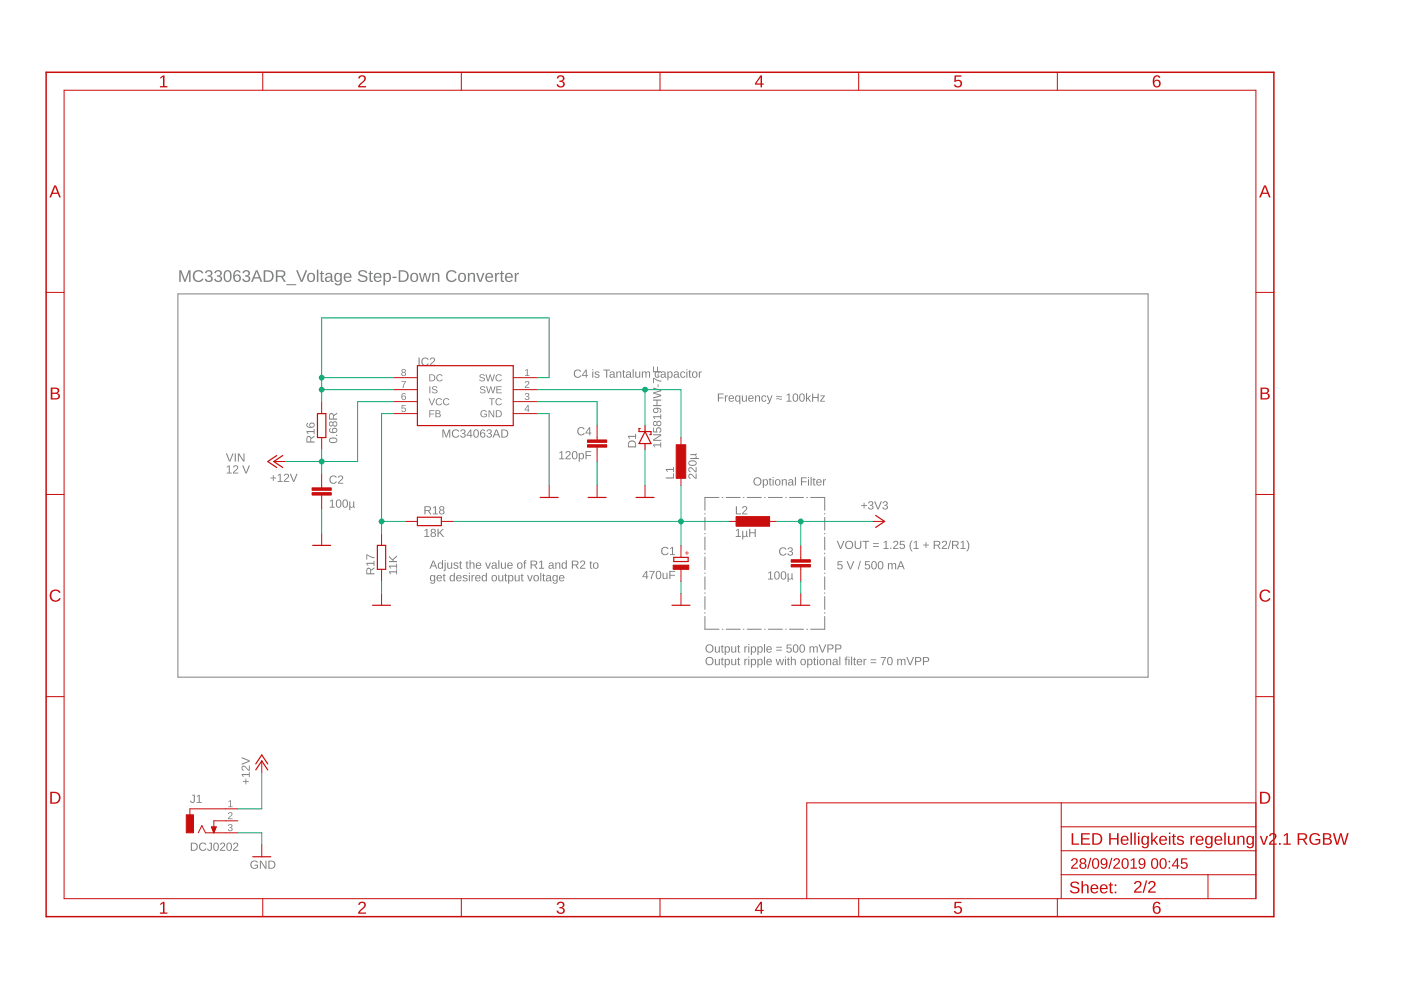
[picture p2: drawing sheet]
<svg xmlns="http://www.w3.org/2000/svg" width="297mm" height="210mm" viewBox="0 0 297 210" stroke-linecap="round" stroke-linejoin="round" font-family="sans-serif">
<g fill="none" stroke="#808080" stroke-width=".21">
<path d="M149.5 108.9v.1M149.5 109.7v2.7M149.5 113.1v.1M149.5 113.9v2.7M149.5 117.3v.1M149.5 118.1v2.7M152.4 105.5h-2.9v2.7M153.1 105.5h.2M153.9 105.5h3M157.6 105.5h.1M158.4 105.5h3M162.1 105.5h.1"/>
<path d="M162.9 105.5h3M166.6 105.5h.1M167.4 105.5h3M171 105.5h.2M171.9 105.5h3v2.7M174.9 108.9v.1M174.9 109.7v2.7M174.9 113.1v.1M174.9 113.9v2.7M174.9 117.3v.1M174.9 118.1v2.7M149.5 121.5v.1"/>
<path d="M149.5 122.3v2.7M149.5 125.7v.1M149.5 126.5v2.7M149.5 129.9v.1M149.5 130.7v2.7h2.9M153.1 133.4h.2M153.9 133.4h3M157.6 133.4h.1M158.4 133.4h3M162.1 133.4h.1M162.9 133.4h3M166.6 133.4h.1"/>
<path d="M167.4 133.4h3M171 133.4h.2M174.9 130.7v2.7h-3M174.9 121.5v.1M174.9 122.3v2.7M174.9 125.7v.1M174.9 126.5v2.7M174.9 129.9v.1"/>
</g>
<g fill="#808080">
<path d="M48.1 99l.6-.3v1.5h.4v.2h-1v-.2h.4v-1.3l-.4 .3zM49.6 98.8a.55 .55 0 0 1 .8 .1 .55 .55 0 0 1-.3 .8l-.5 .5h.9v.2h-1.1l.1-.3 .4-.5a.37 .37 0 0 0 .4-.5 .37 .37 0 0 0-.6-.1l-.3 .1zM51.4 98.7h.2l.6 1.5 .6-1.5h.2l-.7 1.7h-.2z"/>
<path d="M177.6 119h1v.2h-.8v.5a.59 .59 0 0 1 .8 .3 .59 .59 0 0 1-.4 .8 .59 .59 0 0 1-.7-.5h.2a.38 .38 0 0 0 .6 .2 .38 .38 0 0 0 0-.6 .38 .38 0 0 0-.5 0h-.3zM179.5 119h.2l.6 1.5 .6-1.5h.2l-.7 1.7h-.2zM182.3 118.9h.2l-.5 1.8h-.2zM183.4 119h1v.2h-.8v.5a.59 .59 0 0 1 .8 .3 .59 .59 0 0 1-.3 .8 .59 .59 0 0 1-.8-.5h.2a.38 .38 0 0 0 .6 .2 .38 .38 0 0 0 .1-.6 .38 .38 0 0 0-.6 0h-.2zM185 119.1a.64 .64 0 0 1 .7 0 .64 .64 0 0 1 .2 .8 .64 .64 0 0 1-.6 .8 .64 .64 0 0 1-.6-.8zM185.1 119.2a.97 .97 0 0 0 .2 1.4 .86 .86 0 0 0 0-1.5zM186.4 119.1a.64 .64 0 0 1 .7 0 .64 .64 0 0 1 .2 .8 .64 .64 0 0 1-.6 .8 .64 .64 0 0 1-.6-.8zM186.5 119.2a.97 .97 0 0 0 .2 1.4 .86 .86 0 0 0 0-1.5zM188.3 119.4h.2v.2a.41 .41 0 0 1 .3-.2 .41 .41 0 0 1 .4 .2 .41 .41 0 0 1 .5-.2 .41 .41 0 0 1 .3 .4v.9h-.2v-1l-.3-.2-.2 .3-.1 .9h-.2v-1l-.3-.1-.2 .2v.9h-.2zM190.9 119h.2l.7 1.7h-.2l-.2-.5h-.8l-.2 .5h-.2zM191 119.2l-.3 .8h.6z"/>
<path d="M159.7 102.1a.89 .89 0 0 1 1.7 0 .89 .89 0 0 1-1.7 0zM160.1 101.6a.7 .7 0 0 0 .2 1.1 .7 .7 0 0 0 1-.6 .7 .7 0 0 0-.9-.7zM161.7 101.6h.2v.2a.5 .5 0 0 1 .7-.2 .5 .5 0 0 1 .2 .7 .53 .53 0 0 1-.6 .6l-.3-.2v.8h-.2zM162.1 101.8a.49 .49 0 0 0-.2 .6 .49 .49 0 0 0 .6 .3v-.8zM163.2 101.3h.2v.3h.2v.2h-.2v.8l.2 .3-.4-.1-.1-1h-.1v-.2h.1zM163.8 101.1h.2v.2h-.2zM163.8 101.6h.2v1.3h-.2zM164.4 101.8a.64 .64 0 0 1 1 0 .64 .64 0 0 1-.1 .9 .64 .64 0 0 1-.9-.1zM164.6 101.9v.6l.1 .3a.49 .49 0 0 0 .6-.5 .49 .49 0 0 0-.6-.5zM165.8 101.6h.2v.2a.44 .44 0 0 1 .5-.2 .44 .44 0 0 1 .3 .5v.8h-.2v-.8a.32 .32 0 0 0-.4-.4 .32 .32 0 0 0-.2 .5v.7h-.2zM167.2 101.8l.5-.2a.42 .42 0 0 1 .5 .4v.7l.2 .2h-.3l-.1-.2a.45 .45 0 0 1-.6 .3 .45 .45 0 0 1-.3-.6 .45 .45 0 0 1 .6-.3h.2a.3 .3 0 0 0-.2-.3 .3 .3 0 0 0-.3 .2l-.3-.1zM167.3 102.5a.35 .35 0 0 0 .7 0 .35 .35 0 0 0-.7 0zM168.5 101.1h.3v1.8h-.3zM169.8 101.2h1.2v.2h-.9v.6h.9v.2h-.9v.7h-.3zM171.3 101.1h.2v.2h-.2zM171.3 101.6h.2v1.3h-.2zM171.9 101.1h.2v1.8h-.2zM172.5 101.3h.2v.3h.2v.2h-.2v.8l.2 .3-.4-.1-.1-1h-.1v-.2h.1zM173.2 101.8a.6 .6 0 0 1 .7-.1 .6 .6 0 0 1 .3 .6h-.9a.38 .38 0 0 0 .2 .5 .38 .38 0 0 0 .5-.2h.2a.67 .67 0 0 1-1 .2 .67 .67 0 0 1 0-1zM173.4 101.9l-.1 .3h.7l-.2-.4zM174.5 101.6h.2v.3l.1-.2 .3-.1v.2h-.2l-.2 .3v.8h-.2z"/>
<path d="M177.4 114.7h.3l.5 1.5 .6-1.5h.2l-.7 1.7h-.2zM179.1 115.5a.9 .9 0 0 1 1.8 0 .9 .9 0 0 1-1.8 0zM179.6 115a.7 .7 0 0 0 .2 1.2 .7 .7 0 0 0 .9-.6 .7 .7 0 0 0-.8-.7zM181.2 114.7h.2v1.1a.48 .48 0 0 0 .5 .4 .48 .48 0 0 0 .5-.5v-1h.2v1a.71 .71 0 0 1-.7 .7 .71 .71 0 0 1-.7-.6zM182.9 114.7h1.4v.2h-.6v1.5h-.2v-1.5h-.6zM185.1 115.2h1.2v.2h-1.2zM185.1 115.8h1.2v.2h-1.2zM187.4 115l.6-.3v1.5h.4v.2h-1.1v-.2h.5v-1.3l-.4 .3zM188.8 116.1h.2v.3h-.2zM189.5 114.8a.55 .55 0 0 1 .9 .1 .55 .55 0 0 1-.3 .8l-.5 .5h.9v.2h-1.2l.1-.3 .5-.5a.37 .37 0 0 0 .3-.5 .37 .37 0 0 0-.6-.1l-.2 .1zM190.8 114.7h1v.2h-.8v.5a.59 .59 0 0 1 .8 .3 .59 .59 0 0 1-.3 .8 .59 .59 0 0 1-.8-.5h.2a.38 .38 0 0 0 .6 .1 .38 .38 0 0 0 .1-.5 .38 .38 0 0 0-.6 0h-.2zM193.3 114.6h.2a1.75 1.75 0 0 0 0 2.3 1.2 1.2 0 0 1-.6-1.4zM193.8 115l.6-.3v1.5h.4v.2h-1.1v-.2h.4v-1.3l-.3 .3zM196.2 115h.2v.5h.5v.2h-.5v.5h-.2v-.5h-.5v-.2h.5zM198 114.7h.8a.5 .5 0 0 1 .6 .4 .5 .5 0 0 1-.4 .6l.4 .7h-.2l-.5-.7h-.5v.7h-.2zM198.2 114.9v.6h.6a.32 .32 0 0 0 .3-.3 .32 .32 0 0 0-.4-.3zM199.9 114.8a.55 .55 0 0 1 .8 .1 .55 .55 0 0 1-.3 .8l-.5 .5h.9v.2h-1.1l.1-.3 .4-.5a.37 .37 0 0 0 .4-.5 .37 .37 0 0 0-.6-.1l-.3 .1zM201.4 114.6h.2l-.5 1.8h-.2zM201.8 114.7h.9a.5 .5 0 0 1 .6 .4 .5 .5 0 0 1-.5 .6l.5 .7h-.2l-.5-.7h-.5v.7h-.3zM202.1 114.9v.6h.5a.32 .32 0 0 0 .4-.3 .32 .32 0 0 0-.4-.3zM203.7 115l.6-.3v1.5h.4v.2h-1.1v-.2h.5v-1.3l-.4 .3zM204.8 114.6a1.2 1.2 0 0 1 .7 1.4l-.3 .7-.4 .2a1.75 1.75 0 0 0 0-2.3z"/>
</g>
<path d="M37.7 62.3h205.7v81.3h-205.7z" fill="none" stroke="#808080" stroke-width=".21"/>
<g fill="#808080">
<path d="M85.1 80.8h1l-.5 1.5h-.2v-.4l.5-.9h-.8z"/>
<path d="M85.2 85.9h.8v.1h-.7v.5a.5 .5 0 0 1 .7 .2 .5 .5 0 0 1-.3 .7 .5 .5 0 0 1-.6-.4l.5 .2a.34 .34 0 0 0 .3-.5 .34 .34 0 0 0-.6 0h-.2z"/>
<path d="M111.4 78.5l.5-.2v1.3h.3v.1h-.9v-.1h.4v-1.2l-.3 .3z"/>
<path d="M111.4 80.9a.5 .5 0 0 1 .8 .2 .5 .5 0 0 1-.4 .7l-.3 .3h.7v.2h-.9l.5-.8a.3 .3 0 0 0 .2-.5 .3 .3 0 0 0-.5 .2h-.2z"/>
<path d="M111.4 83.4a.43 .43 0 0 1 .7 0 .43 .43 0 0 1-.2 .7 .39 .39 0 0 1 .4 .4 .39 .39 0 0 1-.5 .3l-.5-.2-.1-.2h.2a.3 .3 0 0 0 .4 .3 .3 .3 0 0 0 .2-.5l-.4-.1v-.1a.29 .29 0 0 0 .4-.2 .29 .29 0 0 0-.2-.3 .29 .29 0 0 0-.3 .2h-.2z"/>
<path d="M48.4 169.9l.6-.2v1.3h.3v.1h-.9v-.1h.4v-1.1l-.4 .2z"/>
<path d="M48.5 172.3a.5 .5 0 0 1 .8 .2 .5 .5 0 0 1-.5 .7l-.3 .3h.8v.2h-1l.6-.7a.3 .3 0 0 0 .2-.5 .3 .3 0 0 0-.6 .1h-.2z"/>
<path d="M48.5 174.8a.43 .43 0 0 1 .7 0 .43 .43 0 0 1-.2 .7 .39 .39 0 0 1 .3 .4 .39 .39 0 0 1-.5 .3l-.4-.2-.1-.2h.2a.3 .3 0 0 0 .4 .3 .3 .3 0 0 0 .1-.5h-.3v-.2a.29 .29 0 0 0 .4-.1 .29 .29 0 0 0-.2-.4 .29 .29 0 0 0-.4 .2h-.2z"/>
<path d="M38 57.3h.4l.8 2.1 .8-2.1h.4v2.5h-.3v-2.2l-.8 2.2h-.2l-.8-2.2v2.2h-.3zM41.2 57.6a1.23 1.23 0 0 1 1.9 .3l-.3 .1a.92 .92 0 0 0-1.3-.3 .92 .92 0 0 0-.2 1.3 .85 .85 0 0 0 .8 .5 .85 .85 0 0 0 .8-.5l.2 .2a1.26 1.26 0 0 1-1.8 .3 1.26 1.26 0 0 1-.1-1.9zM43.7 57.4a.73 .73 0 0 1 1-.1 .73 .73 0 0 1 .1 1.1l-.3 .1a.7 .7 0 0 1 .6 .9 .7 .7 0 0 1-1.1 .4l-.5-.5-.1-.2h.3a.5 .5 0 0 0 .7 .4 .5 .5 0 0 0 .2-.7l-.6-.1v-.3a.48 .48 0 0 0 .7-.3 .48 .48 0 0 0-.3-.6 .48 .48 0 0 0-.6 .4h-.3zM45.7 57.4a.73 .73 0 0 1 1-.1 .73 .73 0 0 1 .1 1.1l-.3 .1a.7 .7 0 0 1 .6 .9 .7 .7 0 0 1-1.1 .4l-.5-.5-.1-.2h.3a.5 .5 0 0 0 .7 .4 .5 .5 0 0 0 .2-.7l-.6-.1v-.3a.48 .48 0 0 0 .7-.3 .48 .48 0 0 0-.4-.6 .48 .48 0 0 0-.5 .4h-.4zM47.8 57.4a.92 .92 0 0 1 1 .1 .92 .92 0 0 1 .3 1 .9 .9 0 0 1-.3 1.1 .9 .9 0 0 1-1.2-.1l-.2-.6v-.8zM47.9 57.6a1.67 1.67 0 0 0 .2 1.9h.1a1.13 1.13 0 0 0 .5-1.5l-.3-.4zM49.8 57.4l.5-.1a.66 .66 0 0 1 .7 .5h-.3a.52 .52 0 0 0-.6-.2 .52 .52 0 0 0-.3 .6l-.1 .3a.8 .8 0 0 1 1.2 0 .8 .8 0 0 1-.1 1.2 .8 .8 0 0 1-1.2-.2 1.87 1.87 0 0 1 .2-2.1zM49.7 58.9a.55 .55 0 0 0 1.1 0 .55 .55 0 0 0-1.1 0zM51.7 57.4a.73 .73 0 0 1 1-.1 .73 .73 0 0 1 .1 1.1l-.3 .1a.7 .7 0 0 1 .5 .9 .7 .7 0 0 1-1 .4l-.6-.5v-.2h.3a.5 .5 0 0 0 .7 .4 .5 .5 0 0 0 .2-.7l-.6-.1v-.3a.48 .48 0 0 0 .7-.3 .48 .48 0 0 0-.4-.6 .48 .48 0 0 0-.6 .4h-.3zM54.2 57.3h.4l1 2.5h-.3l-.3-.8h-1.1l-.3 .8h-.4zM54.4 57.6l-.4 1.2h.9zM55.9 57.3h.8a1.23 1.23 0 0 1 1.3 1.2 1.23 1.23 0 0 1-1.2 1.3h-.9zM56.2 57.6v1.9h.6a1.02 1.02 0 0 0 .9-1.3 1.02 1.02 0 0 0-1.5-.6zM58.5 57.3h1.1a.71 .71 0 0 1 .9 .6 .71 .71 0 0 1-.6 .8l.7 1.1h-.4l-.6-1.1h-.8v1.1h-.3zM58.8 57.6v.9h.8a.46 .46 0 0 0 .6-.5 .46 .46 0 0 0-.6-.4zM60.7 60.3h2.1v.2h-2.1zM62.8 57.3h.3l.9 2.2 .8-2.2h.3l-1 2.5h-.3zM65.3 58.1a.9 .9 0 0 1 1.2-.1 .9 .9 0 0 1 .3 1.1 .9 .9 0 0 1-1.3 .6 .9 .9 0 0 1-.3-1.3zM65.7 58.2a.87 .87 0 0 0 .2 1.4 .8 .8 0 0 0 .6-.8 .8 .8 0 0 0-.5-.7zM67.2 57.2h.3v2.6h-.3zM68.1 57.5h.2v.4h.4v.2h-.4v1.2l.1 .2h.3v.3l-.5-.1-.1-.1-.1-1.5h-.2v-.2h.2zM69.2 58a.75 .75 0 0 1 .8-.2 .75 .75 0 0 1 .4 .7l.1 .9 .2 .2v.2h-.4l-.2-.4a.64 .64 0 0 1-.8 .5 .64 .64 0 0 1-.4-.8 .64 .64 0 0 1 .8-.5h.4a.43 .43 0 0 0-.3-.5 .43 .43 0 0 0-.5 .3h-.3zM69.3 58.9a.39 .39 0 0 0 .1 .7 .39 .39 0 0 0 .6-.2l.1-.6zM71 58.1a.67 .67 0 0 1 1.2 .1v-.3h.3v1.8a.8 .8 0 0 1-.7 .8 .8 .8 0 0 1-.9-.5h.4l.4 .3a.59 .59 0 0 0 .5-.9 .71 .71 0 0 1-1 .3 .71 .71 0 0 1-.3-.9zM71.3 58.3a.89 .89 0 0 0 .4 1.2 .79 .79 0 0 0 .5-.7 .79 .79 0 0 0-.5-.7zM73.1 58.1a.86 .86 0 0 1 1-.2 .86 .86 0 0 1 .4 1h-1.3a.55 .55 0 0 0 .3 .6 .55 .55 0 0 0 .7-.2l.3 .1a.94 .94 0 0 1-1.3 .2 .94 .94 0 0 1-.2-1.3zM73.3 58.2l-.1 .4h1l-.3-.5zM76.1 57.6a1.12 1.12 0 0 1 1.8 .2l-.4 .1a.64 .64 0 0 0-.6-.4 .64 .64 0 0 0-.6 .5l.7 .4a.76 .76 0 0 1 .9 .7 .76 .76 0 0 1-1 .7 .9 .9 0 0 1-1-.6l.3-.1a.74 .74 0 0 0 .7 .4 .74 .74 0 0 0 .7-.5l-.8-.4a.73 .73 0 0 1-.7-1zM78.5 57.5h.2v.4h.3v.2h-.3v1.2l.1 .2h.2v.3l-.5-.1-.1-.1v-1.5h-.3v-.2h.3zM79.4 58.1a.86 .86 0 0 1 1.1-.2 .86 .86 0 0 1 .4 1h-1.3a.55 .55 0 0 0 .3 .6 .55 .55 0 0 0 .7-.2l.3 .1a.94 .94 0 0 1-1.4 .2 .94 .94 0 0 1-.2-1.3zM79.7 58.2l-.1 .4h1l-.3-.5zM81.3 57.9h.3v.3a.72 .72 0 0 1 .9-.3 .72 .72 0 0 1 .4 .9 .77 .77 0 0 1-1 1l-.3-.3v1h-.3zM81.8 58.2a.85 .85 0 0 0 .3 1.4 .84 .84 0 0 0 0-1.5zM83.2 58.7h.9v.3h-.9zM84.5 57.3h.8a1.23 1.23 0 0 1 1.4 1.2 1.23 1.23 0 0 1-1.2 1.3h-1zM84.9 57.6v1.9h.5a1.02 1.02 0 0 0 .9-1.3 1.02 1.02 0 0 0-1.4-.6zM87.2 58.1a.9 .9 0 0 1 1.2-.1 .9 .9 0 0 1 .2 1.1 .9 .9 0 0 1-1.2 .6 .9 .9 0 0 1-.4-1.3zM87.5 58.2a.87 .87 0 0 0 .3 1.4 .8 .8 0 0 0 .5-.8 .8 .8 0 0 0-.5-.7zM88.8 57.9h.3l.4 1.6 .4-1.6h.4l.4 1.6 .4-1.6h.3l-.5 1.9h-.4l-.4-1.7-.4 1.7h-.4zM91.6 57.9h.3v.3a.64 .64 0 0 1 .8-.3 .64 .64 0 0 1 .5 .6v1.3h-.4v-1.2a.46 .46 0 0 0-.5-.5 .46 .46 0 0 0-.3 .6v1.1h-.4zM94.9 57.6a1.23 1.23 0 0 1 1.9 .3l-.3 .1a.92 .92 0 0 0-1.3-.3 .92 .92 0 0 0-.2 1.3 .85 .85 0 0 0 .8 .5 .85 .85 0 0 0 .8-.5l.2 .2a1.26 1.26 0 0 1-1.9 .3 1.26 1.26 0 0 1 0-1.9zM97.3 58.1a.9 .9 0 0 1 1.2-.1 .9 .9 0 0 1 .3 1.1 .9 .9 0 0 1-1.3 .6 .9 .9 0 0 1-.3-1.3zM97.7 58.2a.87 .87 0 0 0 .2 1.4 .8 .8 0 0 0 .6-.8 .8 .8 0 0 0-.5-.7zM99.2 57.9h.3v.3a.64 .64 0 0 1 .7-.3 .64 .64 0 0 1 .5 .6v1.3h-.3v-1.2a.46 .46 0 0 0-.5-.5 .46 .46 0 0 0-.4 .6v1.1h-.3zM101 57.9h.3l.5 1.6 .6-1.6h.3l-.7 1.9h-.4zM103.1 58.1a.86 .86 0 0 1 1-.2 .86 .86 0 0 1 .5 1h-1.4a.55 .55 0 0 0 .4 .6 .55 .55 0 0 0 .6-.2l.3 .1a.94 .94 0 0 1-1.3 .2 .94 .94 0 0 1-.2-1.3zM103.4 58.2l-.2 .4h1l-.3-.5zM105 57.9h.3v.4l.1-.4h.5v.2l-.4 .1-.2 .2v1.4h-.3zM106.3 57.5h.2v.4h.3v.2h-.3v1.2l.1 .2h.3v.3l-.5-.1-.2-.1v-1.5h-.2v-.2h.2zM107.3 58.1a.86 .86 0 0 1 1-.2 .86 .86 0 0 1 .4 1h-1.3a.55 .55 0 0 0 .3 .6 .55 .55 0 0 0 .7-.2l.3 .1a.94 .94 0 0 1-1.4 .2 .94 .94 0 0 1-.1-1.3zM107.5 58.2l-.1 .4h1l-.3-.5zM109.1 57.9h.3l.1 .4 .1-.4h.4v.2l-.3 .1-.2 .2v1.4h-.4z"/>
<path d="M47.9 96.1h.2l.6 1.6 .6-1.6h.2l-.7 1.8h-.2zM49.8 96.1h.2v1.8h-.2zM50.4 96.1h.3l.9 1.5v-1.5h.2v1.8h-.2l-1-1.5v1.5h-.2z"/>
<path d="M91.8 118.9h.2l.7 1.7h-.2l-.2-.5h-.8l-.2 .5h-.2zM91.9 119l-.3 .9h.6zM92.9 119.4l.4-.2 .4 .3v-.7h.2v1.8h-.2v-.2a.5 .5 0 0 1-.6 .2 .5 .5 0 0 1-.3-.7zM93.1 119.5v.7l.1 .2a.49 .49 0 0 0 .5-.5 .49 .49 0 0 0-.5-.5zM94.3 118.8h.2v.2h-.2zM94.3 119.3h.2v1.4l-.1 .3-.3 .1-.1-.2 .3-.1zM94.8 119.3h.2v.8a.32 .32 0 0 0 .4 .4 .32 .32 0 0 0 .3-.5v-.7h.2v1.3h-.2v-.2a.44 .44 0 0 1-.5 .2 .44 .44 0 0 1-.4-.5zM96.3 119.3h.6l.3 .3h-.2a.28 .28 0 0 0-.4-.2 .28 .28 0 0 0-.2 .3l.6 .2a.36 .36 0 0 1 .2 .4 .36 .36 0 0 1-.3 .3l-.6-.1-.2-.2 .2-.1a.32 .32 0 0 0 .4 .3 .32 .32 0 0 0 .2-.4l-.1-.1a.44 .44 0 0 1-.5-.1 .44 .44 0 0 1 0-.6zM97.6 119h.1v.3h.2v.1h-.2v.9l.3 .3-.5-.1v-1.1h-.2v-.1h.2zM98.9 119h.2v.3h.2v.1h-.2v.9l.3 .3-.5-.1v-1.1h-.2v-.1h.2zM99.5 118.8h.3v.7a.44 .44 0 0 1 .5-.2 .44 .44 0 0 1 .3 .4v.9h-.2v-.9a.32 .32 0 0 0-.4-.3 .32 .32 0 0 0-.2 .4v.8h-.3zM101 119.4a.6 .6 0 0 1 .7-.1 .6 .6 0 0 1 .3 .7h-.9a.38 .38 0 0 0 .2 .4 .38 .38 0 0 0 .5-.2l.2 .1a.67 .67 0 0 1-1 .1 .67 .67 0 0 1 0-1zM101.2 119.5l-.1 .3h.7l-.2-.4zM102.9 119.3h.2l.4 1.1 .4-1.1h.2l-.5 1.3h-.3zM104.3 119.4l.5-.2a.42 .42 0 0 1 .5 .5v.6l.2 .3h-.3l-.1-.3a.45 .45 0 0 1-.6 .3 .45 .45 0 0 1-.3-.5 .45 .45 0 0 1 .6-.3h.3a.3 .3 0 0 0-.2-.4 .3 .3 0 0 0-.4 .2h-.2zM104.5 120.2a.32 .32 0 0 0 .6 0 .32 .32 0 0 0-.6 0zM105.7 118.8h.2v1.8h-.2zM106.2 119.3h.2v.8a.32 .32 0 0 0 .4 .4 .32 .32 0 0 0 .2-.5v-.7h.3v1.3h-.2l-.1-.2a.44 .44 0 0 1-.5 .2 .44 .44 0 0 1-.3-.5zM107.7 119.4a.6 .6 0 0 1 .7-.1 .6 .6 0 0 1 .3 .7h-.9a.38 .38 0 0 0 .2 .4 .38 .38 0 0 0 .5-.2l.2 .1a.67 .67 0 0 1-1 .1 .67 .67 0 0 1 0-1zM107.9 119.5l-.1 .3h.7l-.2-.4zM109.8 119.4a.64 .64 0 0 1 .9 .1 .64 .64 0 0 1-.1 .9 .64 .64 0 0 1-.9-.1zM109.9 119.5v.7l.1 .2a.49 .49 0 0 0 .6-.5 .49 .49 0 0 0-.6-.5zM111.2 118.9l.4-.1v.2l-.2 .1-.1 .2h.3v.1h-.3v1.2h-.2v-1.2h-.2zM112.5 118.9h.8a.5 .5 0 0 1 .6 .4 .5 .5 0 0 1-.4 .5l.5 .8h-.3l-.4-.7h-.6v.7h-.2zM112.7 119.1v.6h.6a.32 .32 0 0 0 .4-.3 .32 .32 0 0 0-.4-.3zM114.3 119.1l.6-.2v1.5h.5v.2h-1.1v-.2h.4v-1.3l-.4 .3zM116.4 119.4l.5-.2a.42 .42 0 0 1 .5 .5v.6l.2 .3h-.3l-.1-.3a.45 .45 0 0 1-.6 .3 .45 .45 0 0 1-.3-.5 .45 .45 0 0 1 .6-.3h.2a.3 .3 0 0 0-.2-.4 .3 .3 0 0 0-.3 .2h-.3zM116.5 120.2a.35 .35 0 0 0 .7 0 .35 .35 0 0 0-.7 0zM117.7 119.3h.2v.2a.44 .44 0 0 1 .6-.2 .44 .44 0 0 1 .3 .4v.9h-.2v-.9a.32 .32 0 0 0-.4-.3 .32 .32 0 0 0-.2 .4v.8h-.3zM119.2 119.4l.3-.2 .5 .3v-.7h.2v1.8h-.2v-.2a.5 .5 0 0 1-.7 .2 .5 .5 0 0 1-.2-.7zM119.4 119.5l-.1 .7 .2 .2a.49 .49 0 0 0 .5-.5 .49 .49 0 0 0-.5-.5zM121.2 118.9h.9a.5 .5 0 0 1 .6 .4 .5 .5 0 0 1-.5 .5l.5 .8h-.2l-.5-.7h-.5v.7h-.3zM121.5 119.1v.6h.5a.32 .32 0 0 0 .4-.3 .32 .32 0 0 0-.4-.3zM123.2 119a.55 .55 0 0 1 .8 .1 .55 .55 0 0 1-.3 .8l-.5 .5h.9v.2h-1.1v-.3l.5-.5a.37 .37 0 0 0 .3-.5 .37 .37 0 0 0-.6-.1l-.2 .1zM125.2 119h.1v.3h.3v.1h-.3v.9l.3 .3-.5-.1v-1.1h-.1v-.1h.1zM125.9 119.4a.64 .64 0 0 1 .9 .1 .64 .64 0 0 1-.1 .9 .64 .64 0 0 1-.9-.1zM126 119.5v.7l.1 .2a.49 .49 0 0 0 .6-.5 .49 .49 0 0 0-.5-.5z"/>
<path d="M91.3 122.1l.3-.2 .5 .3v-.3h.2v1.3a.56 .56 0 0 1-.5 .6 .56 .56 0 0 1-.6-.4l.5 .2a.41 .41 0 0 0 .3-.6 .54 .54 0 0 1-.7 .2 .54 .54 0 0 1-.1-.8zM91.5 122.2l-.1 .6a.38 .38 0 0 0 .5 .2 .38 .38 0 0 0 .1-.6l-.2-.3zM92.7 122.1a.6 .6 0 0 1 .7-.1 .6 .6 0 0 1 .3 .6h-.9a.38 .38 0 0 0 .2 .5 .38 .38 0 0 0 .5-.2l.2 .1a.67 .67 0 0 1-1 .1 .67 .67 0 0 1 0-1zM92.9 122.2l-.1 .3h.7l-.2-.4zM94.1 121.6h.1v.3h.3v.2h-.3v.8l.3 .3-.5-.1v-1h-.1v-.2h.1zM95.4 122.1l.4-.2 .4 .2v-.7h.2v1.9h-.2v-.3a.5 .5 0 0 1-.6 .2 .5 .5 0 0 1-.3-.6zM95.6 122.2v.6l.1 .3a.49 .49 0 0 0 .5-.5 .49 .49 0 0 0-.5-.5zM96.9 122.1a.6 .6 0 0 1 .7-.1 .6 .6 0 0 1 .3 .6h-1a.38 .38 0 0 0 .3 .5 .38 .38 0 0 0 .5-.2l.1 .1a.67 .67 0 0 1-1 .1 .67 .67 0 0 1 .1-1zM97 122.2l-.1 .3h.8l-.3-.4zM98.2 122l.6-.1 .3 .3-.2 .1a.28 .28 0 0 0-.3-.3 .28 .28 0 0 0-.2 .4l.5 .2a.36 .36 0 0 1 .3 .3 .36 .36 0 0 1-.4 .3h-.6l-.1-.3h.2a.32 .32 0 0 0 .3 .3 .32 .32 0 0 0 .3-.4l-.2-.1a.44 .44 0 0 1-.5-.2 .44 .44 0 0 1 0-.5zM99.4 121.4h.2v.3h-.2zM99.4 121.9h.2v1.4h-.2zM100 121.9h.2v.3l.1-.2 .3-.1v.2h-.3l-.1 .3v.9h-.2zM100.9 122.1a.6 .6 0 0 1 .7-.1 .6 .6 0 0 1 .3 .6h-.9a.38 .38 0 0 0 .2 .5 .38 .38 0 0 0 .5-.2l.2 .1a.67 .67 0 0 1-1 .1 .67 .67 0 0 1 0-1zM101.1 122.2l-.1 .3h.7l-.2-.4zM102.2 122.1l.4-.2 .4 .2v-.7h.2v1.9h-.2v-.3a.5 .5 0 0 1-.6 .2 .5 .5 0 0 1-.3-.6zM102.4 122.2v.6l.1 .3a.49 .49 0 0 0 .5-.5 .49 .49 0 0 0-.5-.5zM104.4 122.1a.64 .64 0 0 1 .9 .1 .64 .64 0 0 1-.1 .9 .64 .64 0 0 1-.9-.1zM104.5 122.2v.6l.1 .3a.49 .49 0 0 0 .6-.5 .49 .49 0 0 0-.6-.5zM105.6 121.9h.3v.9a.32 .32 0 0 0 .3 .3 .32 .32 0 0 0 .3-.4v-.8h.2v1.4h-.2v-.3a.44 .44 0 0 1-.5 .3 .44 .44 0 0 1-.4-.5zM107.1 121.6h.2v.3h.2v.2h-.2v.8l.3 .3-.5-.1v-1h-.2v-.2h.2zM107.7 121.9h.2l.1 .2a.5 .5 0 0 1 .6-.1 .5 .5 0 0 1 .3 .6 .53 .53 0 0 1-.7 .6l-.2-.2v.8h-.3zM108.1 122.1a.49 .49 0 0 0-.2 .7 .49 .49 0 0 0 .6 .2v-.8zM109.1 121.9h.2v.9a.32 .32 0 0 0 .4 .3 .32 .32 0 0 0 .3-.4v-.8h.2v1.4h-.2v-.3a.44 .44 0 0 1-.5 .3 .44 .44 0 0 1-.4-.5zM110.6 121.6h.2v.3h.2v.2h-.2v.8l.2 .3-.4-.1-.1-1h-.1v-.2h.1zM111.7 121.9h.3l.4 1.2 .3-1.2h.3l-.5 1.4h-.3zM113.2 122.1a.64 .64 0 0 1 .9 .1 .64 .64 0 0 1 0 .9 .64 .64 0 0 1-.9-.1zM113.4 122.2l-.1 .6 .2 .3a.49 .49 0 0 0 .5-.5 .49 .49 0 0 0-.5-.5zM114.5 121.4h.3v1.9h-.3zM115.2 121.6h.1v.3h.3v.2h-.3v.8l.3 .3-.5-.1v-1h-.1v-.2h.1zM115.9 122.1l.4-.2a.42 .42 0 0 1 .5 .5v.6l.2 .2h-.3l-.1-.2a.45 .45 0 0 1-.6 .3 .45 .45 0 0 1-.3-.5 .45 .45 0 0 1 .6-.3l.3-.1a.3 .3 0 0 0-.2-.3 .3 .3 0 0 0-.4 .2h-.2zM116 122.8a.32 .32 0 0 0 .6 0 .32 .32 0 0 0-.6 0zM117.2 122.1l.4-.2 .4 .3v-.3h.2v1.3a.56 .56 0 0 1-.4 .6 .56 .56 0 0 1-.6-.4l.5 .2a.41 .41 0 0 0 .3-.6 .54 .54 0 0 1-.8 .2 .54 .54 0 0 1-.1-.8zM117.4 122.2v.6a.38 .38 0 0 0 .5 .2 .38 .38 0 0 0 .1-.6l-.2-.3zM118.7 122.1a.6 .6 0 0 1 .7-.1 .6 .6 0 0 1 .3 .6h-1a.38 .38 0 0 0 .3 .5 .38 .38 0 0 0 .5-.2l.1 .1a.67 .67 0 0 1-1 .1 .67 .67 0 0 1 .1-1zM118.8 122.2l-.1 .3h.8l-.3-.4z"/>
<path d="M149.5 137.5a.9 .9 0 0 1 1.8 0 .9 .9 0 0 1-1.8 0zM150 137a.7 .7 0 0 0 .2 1.1 .7 .7 0 0 0 .9-.6 .7 .7 0 0 0-.9-.7zM151.6 137h.2v.9a.32 .32 0 0 0 .3 .3 .32 .32 0 0 0 .3-.4v-.8h.2v1.4h-.2v-.3a.44 .44 0 0 1-.5 .3 .44 .44 0 0 1-.3-.5zM153.1 136.7h.1v.3h.2v.2h-.2v.8l.3 .3-.5-.1v-1h-.2v-.2h.2zM153.6 137h.3v.3a.5 .5 0 0 1 .6-.2 .5 .5 0 0 1 .3 .6 .53 .53 0 0 1-.7 .7l-.2-.2v.7h-.2zM154 137.2a.49 .49 0 0 0-.2 .7 .49 .49 0 0 0 .7 .2v-.8zM155 137h.3v.9a.32 .32 0 0 0 .3 .3 .32 .32 0 0 0 .3-.4v-.8h.2v1.4h-.2v-.3a.44 .44 0 0 1-.5 .3 .44 .44 0 0 1-.4-.5zM156.5 136.7h.2v.3h.2v.2h-.2v.8l.2 .3-.4-.1v-1h-.2v-.2h.2zM157.8 137h.2v.3l.2-.2 .2-.1v.2h-.2l-.1 .3-.1 .9h-.2zM158.6 136.5h.3v.3h-.3zM158.6 137h.3v1.4h-.3zM159.2 137h.2v.3a.5 .5 0 0 1 .7-.2 .5 .5 0 0 1 .2 .6 .53 .53 0 0 1-.6 .7l-.3-.2v.7h-.2zM159.6 137.2a.49 .49 0 0 0-.2 .7 .49 .49 0 0 0 .6 .2v-.8zM160.6 137h.2v.3a.5 .5 0 0 1 .7-.2 .5 .5 0 0 1 .2 .6 .53 .53 0 0 1-.7 .7l-.2-.2v.7h-.2zM161 137.2a.49 .49 0 0 0-.2 .7 .49 .49 0 0 0 .6 .2v-.8zM162 136.5h.2v1.9h-.2zM162.6 137.2a.6 .6 0 0 1 .8-.1 .6 .6 0 0 1 .2 .6h-.9a.38 .38 0 0 0 .2 .5 .38 .38 0 0 0 .5-.2l.2 .1a.67 .67 0 0 1-1 .1 .67 .67 0 0 1 0-1zM162.8 137.3l-.1 .3h.7l-.2-.4zM164.6 137.1h1.2v.2h-1.2zM164.6 137.8h1.2v.1h-1.2zM166.8 136.6h1v.2h-.8v.6a.59 .59 0 0 1 .8 .2 .59 .59 0 0 1-.3 .8 .59 .59 0 0 1-.8-.4l.2-.1a.38 .38 0 0 0 .6 .2 .38 .38 0 0 0 .1-.6 .38 .38 0 0 0-.6 .1h-.2zM168.4 136.7a.64 .64 0 0 1 .7 .1 .64 .64 0 0 1 .2 .7 .64 .64 0 0 1-.6 .9 .64 .64 0 0 1-.6-.9zM168.5 136.8a.97 .97 0 0 0 .2 1.4 .86 .86 0 0 0 0-1.4zM169.7 136.7a.64 .64 0 0 1 .8 .1 .64 .64 0 0 1 .2 .7 .64 .64 0 0 1-.6 .9 .64 .64 0 0 1-.6-.9zM169.9 136.8a.97 .97 0 0 0 .2 1.4 .86 .86 0 0 0 0-1.4zM171.6 137h.2v.3a.41 .41 0 0 1 .4-.3 .41 .41 0 0 1 .4 .3 .41 .41 0 0 1 .5-.3 .41 .41 0 0 1 .3 .5v.9h-.2v-1l-.3-.2-.3 .2v1h-.2v-1l-.4-.2-.1 .2v1h-.3zM173.6 136.6h.2l.6 1.6 .6-1.6h.2l-.7 1.8h-.2zM175.4 136.6h.7a.53 .53 0 0 1 .6 .6 .53 .53 0 0 1-.5 .5h-.6v.7h-.2zM175.6 136.8v.7h.7a.35 .35 0 0 0 0-.6zM177.1 136.6h.7a.53 .53 0 0 1 .6 .6 .53 .53 0 0 1-.6 .5h-.5v.7h-.2zM177.3 136.8v.7h.7a.35 .35 0 0 0 0-.6z"/>
<path d="M149.5 140.2a.9 .9 0 0 1 1.8 0 .9 .9 0 0 1-1.8 0zM150 139.7a.7 .7 0 0 0 .2 1.1 .7 .7 0 0 0 .9-.6 .7 .7 0 0 0-.9-.7zM151.6 139.7h.2v.8a.32 .32 0 0 0 .3 .4 .32 .32 0 0 0 .3-.4v-.8h.2v1.3h-.2v-.2a.44 .44 0 0 1-.5 .2 .44 .44 0 0 1-.3-.4zM153.1 139.4h.1v.3h.2v.2h-.2v.8l.3 .3-.5-.1v-1h-.2v-.2h.2zM153.6 139.7h.3v.2a.5 .5 0 0 1 .6-.2 .5 .5 0 0 1 .3 .7 .53 .53 0 0 1-.7 .6l-.2-.2v.7h-.2zM154 139.9a.49 .49 0 0 0-.2 .6 .49 .49 0 0 0 .7 .3v-.8zM155 139.7h.3v.8a.32 .32 0 0 0 .3 .4 .32 .32 0 0 0 .3-.4v-.8h.2v1.3h-.2v-.2a.44 .44 0 0 1-.5 .2 .44 .44 0 0 1-.4-.4zM156.5 139.4h.2v.3h.2v.2h-.2v.8l.2 .3-.4-.1v-1h-.2v-.2h.2zM157.8 139.7h.2v.3l.2-.3h.2v.2h-.2l-.1 .2-.1 .9h-.2zM158.6 139.2h.3v.2h-.3zM158.6 139.7h.3v1.3h-.3zM159.2 139.7h.2v.2a.5 .5 0 0 1 .7-.2 .5 .5 0 0 1 .2 .7 .53 .53 0 0 1-.6 .6l-.3-.2v.7h-.2zM159.6 139.9a.49 .49 0 0 0-.2 .6 .49 .49 0 0 0 .6 .3v-.8zM160.6 139.7h.2v.2a.5 .5 0 0 1 .7-.2 .5 .5 0 0 1 .2 .7 .53 .53 0 0 1-.7 .6l-.2-.2v.7h-.2zM161 139.9a.49 .49 0 0 0-.2 .6 .49 .49 0 0 0 .6 .3v-.8zM162 139.2h.2v1.8h-.2zM162.6 139.9a.6 .6 0 0 1 .8-.2 .6 .6 0 0 1 .2 .7h-.9a.38 .38 0 0 0 .2 .5 .38 .38 0 0 0 .5-.2h.2a.67 .67 0 0 1-1 .2 .67 .67 0 0 1 0-1zM162.8 140l-.1 .2h.7l-.2-.3zM164.4 139.7h.3l.2 1.1 .3-1.1h.3l.3 1.1 .2-1.1h.3l-.4 1.3h-.3l-.2-1.1-.3 1.1h-.3zM166.4 139.2h.2v.2h-.2zM166.4 139.7h.2v1.3h-.2zM167.1 139.4h.1v.3h.3v.2h-.3v.8l.3 .3-.5-.1v-1h-.2v-.2h.2zM167.7 139.2h.2v.7a.44 .44 0 0 1 .5-.2 .44 .44 0 0 1 .3 .4v.9h-.2v-.8a.32 .32 0 0 0-.3-.4 .32 .32 0 0 0-.3 .4v.8h-.2zM169.8 139.9a.64 .64 0 0 1 .9 0 .64 .64 0 0 1 0 .9 .64 .64 0 0 1-.9-.1zM170 140l-.1 .6 .2 .3a.49 .49 0 0 0 .5-.5 .49 .49 0 0 0-.5-.5zM171.1 139.7h.2l.1 .2a.5 .5 0 0 1 .6-.2 .5 .5 0 0 1 .3 .7 .53 .53 0 0 1-.7 .6l-.2-.2v.7h-.3zM171.5 139.9a.49 .49 0 0 0-.2 .6 .49 .49 0 0 0 .7 .3v-.8zM172.6 139.4h.2v.3h.2v.2h-.2v.8l.2 .3-.4-.1v-1h-.2v-.2h.2zM173.2 139.2h.2v.2h-.2zM173.2 139.7h.2v1.3h-.2zM173.9 139.9a.64 .64 0 0 1 .9 0 .64 .64 0 0 1-.1 .9 .64 .64 0 0 1-.9-.1zM174 140v.6l.1 .3a.49 .49 0 0 0 .6-.5 .49 .49 0 0 0-.6-.5zM175.2 139.7h.2v.2a.44 .44 0 0 1 .5-.2 .44 .44 0 0 1 .3 .4v.9h-.2v-.8a.32 .32 0 0 0-.3-.4 .32 .32 0 0 0-.3 .5v.7h-.2zM176.6 139.8l.5-.1a.42 .42 0 0 1 .5 .4v.7l.2 .2h-.3l-.1-.2a.45 .45 0 0 1-.6 .3 .45 .45 0 0 1-.3-.6 .45 .45 0 0 1 .6-.3h.3a.3 .3 0 0 0-.2-.4 .3 .3 0 0 0-.4 .3l-.2-.1zM176.8 140.6a.32 .32 0 0 0 .6 0 .32 .32 0 0 0-.6 0zM177.9 139.2h.3v1.8h-.3zM179.3 139.3l.4-.1v.2l-.2 .1v.2h.2v.2h-.2v1.1h-.3v-1.1h-.1zM179.9 139.2h.2v.2h-.2zM179.9 139.7h.2v1.3h-.2zM180.4 139.2h.3v1.8h-.3zM181.1 139.4h.1v.3h.3v.2h-.3v.8l.3 .3-.4-.1-.1-1h-.1v-.2h.1zM181.8 139.9a.6 .6 0 0 1 .7-.2 .6 .6 0 0 1 .3 .7h-.9a.38 .38 0 0 0 .2 .5 .38 .38 0 0 0 .5-.2h.2a.67 .67 0 0 1-1 .2 .67 .67 0 0 1 0-1zM182 140l-.1 .2h.7l-.2-.3zM183.1 139.7h.2v.3l.1-.3h.3v.2h-.2l-.2 .2v.9h-.2zM184.6 139.8h1.2v.2h-1.2zM184.6 140.4h1.2v.2h-1.2zM186.7 139.3h1.2l-.5 1.1-.1 .6h-.3l.1-.4 .5-1.1h-.9zM188.3 139.4a.64 .64 0 0 1 .8 0 .64 .64 0 0 1 .2 .8 .64 .64 0 0 1-.6 .9 .64 .64 0 0 1-.6-.9zM188.5 139.5a.97 .97 0 0 0 .2 1.4 .86 .86 0 0 0 0-1.4zM190.2 139.7h.2v.2a.41 .41 0 0 1 .4-.2 .41 .41 0 0 1 .4 .2 .41 .41 0 0 1 .5-.2 .41 .41 0 0 1 .3 .4v.9h-.2v-1l-.3-.1-.3 .2v.9h-.2v-1l-.4-.1-.1 .2v.9h-.3zM192.2 139.3h.2l.6 1.5 .6-1.5h.2l-.7 1.7h-.2zM194 139.3h.7a.53 .53 0 0 1 .6 .5 .53 .53 0 0 1-.5 .6h-.6v.6h-.2zM194.2 139.5v.7l.7-.1a.35 .35 0 0 0 0-.6zM195.7 139.3h.7a.53 .53 0 0 1 .6 .5 .53 .53 0 0 1-.6 .6h-.5v.6h-.2zM195.9 139.5v.7l.7-.1a.35 .35 0 0 0 0-.6z"/>
<path d="M121.9 78.6a.86 .86 0 0 1 1.3 .2h-.2a.63 .63 0 0 0-1 0 .63 .63 0 0 0 .1 .9 .63 .63 0 0 0 .9-.1l.2 .1a.88 .88 0 0 1-1.3 .2 .88 .88 0 0 1 0-1.3zM124.2 78.4h.2v1.1h.2v.2h-.2v.4h-.2v-.4h-.8zM124.2 78.6l-.6 .9h.6zM125.6 78.3h.2v.2h-.2zM125.6 78.8h.2v1.3h-.2zM126.2 78.8h.6l.3 .3h-.2a.28 .28 0 0 0-.3-.2 .28 .28 0 0 0-.2 .3l.5 .2a.36 .36 0 0 1 .2 .4 .36 .36 0 0 1-.3 .3l-.6-.1-.2-.2 .2-.1a.32 .32 0 0 0 .4 .3 .32 .32 0 0 0 .3-.4l-.2-.1a.44 .44 0 0 1-.5-.1 .44 .44 0 0 1 0-.6zM127.9 78.4h1.4v.2h-.6v1.5h-.2v-1.5h-.6zM129.4 78.9l.4-.2a.42 .42 0 0 1 .5 .5v.6l.2 .3h-.3l-.1-.3a.45 .45 0 0 1-.6 .3 .45 .45 0 0 1-.3-.5 .45 .45 0 0 1 .6-.3h.3a.3 .3 0 0 0-.2-.4 .3 .3 0 0 0-.4 .2h-.2zM129.5 79.6a.32 .32 0 0 0 .6 0 .32 .32 0 0 0-.6 0zM130.7 78.8h.2v.2a.44 .44 0 0 1 .5-.2 .44 .44 0 0 1 .3 .4v.9h-.2v-.9a.32 .32 0 0 0-.3-.3 .32 .32 0 0 0-.3 .4v.8h-.2zM132.2 78.5h.1v.3h.2v.1h-.2v.9l.3 .3-.5-.1v-1.1h-.2v-.1h.2zM132.8 78.9l.5-.2a.42 .42 0 0 1 .5 .5v.6l.2 .3h-.3l-.1-.3a.45 .45 0 0 1-.6 .3 .45 .45 0 0 1-.3-.5 .45 .45 0 0 1 .6-.3h.3a.3 .3 0 0 0-.3-.4 .3 .3 0 0 0-.3 .2h-.3zM132.9 79.6a.35 .35 0 0 0 .7 0 .35 .35 0 0 0-.7 0zM134.1 78.3h.3v1.8h-.3zM134.7 78.8h.2v.8a.32 .32 0 0 0 .4 .4 .32 .32 0 0 0 .2-.5v-.7h.2v1.3h-.2v-.2a.44 .44 0 0 1-.5 .2 .44 .44 0 0 1-.3-.5zM136.1 78.8h.2v.2a.41 .41 0 0 1 .4-.3 .41 .41 0 0 1 .3 .3 .41 .41 0 0 1 .5-.2 .41 .41 0 0 1 .3 .4v.9h-.2v-1l-.2-.2-.3 .2v1h-.2l-.1-1-.3-.2-.2 .2v1h-.2zM138.9 78.9l.6-.1 .4 .3h-.3l-.1-.2a.46 .46 0 0 0-.5 .6 .46 .46 0 0 0 .6 .3l.3-.1a.61 .61 0 0 1-.9 .3 .61 .61 0 0 1-.1-1zM140.2 78.9l.4-.2a.42 .42 0 0 1 .5 .5v.6l.2 .3h-.2l-.2-.3a.45 .45 0 0 1-.5 .3 .45 .45 0 0 1-.3-.5 .45 .45 0 0 1 .5-.3h.3a.3 .3 0 0 0-.2-.4 .3 .3 0 0 0-.4 .2h-.2zM140.3 79.6a.32 .32 0 0 0 .6 0 .32 .32 0 0 0-.6 0zM141.5 78.8h.2v.2a.5 .5 0 0 1 .7-.2 .5 .5 0 0 1 .2 .6 .53 .53 0 0 1-.7 .7l-.2-.2v.7h-.2zM141.9 79a.49 .49 0 0 0-.2 .6 .49 .49 0 0 0 .6 .2v-.8zM143 78.9l.4-.2a.42 .42 0 0 1 .5 .5v.6l.2 .3h-.3l-.1-.3a.45 .45 0 0 1-.6 .3 .45 .45 0 0 1-.3-.5 .45 .45 0 0 1 .6-.3h.3a.3 .3 0 0 0-.2-.4 .3 .3 0 0 0-.4 .2h-.2zM143.1 79.6a.32 .32 0 0 0 .6 0 .32 .32 0 0 0-.6 0zM144.4 78.9l.6-.1 .3 .3h-.2l-.2-.2a.46 .46 0 0 0-.5 .6 .46 .46 0 0 0 .6 .3l.3-.1a.61 .61 0 0 1-.9 .3 .61 .61 0 0 1-.1-1zM145.5 78.3h.2v.2h-.2zM145.5 78.8h.2v1.3h-.2zM146.2 78.5h.1v.3h.3v.1h-.3v.9l.3 .3-.5-.1v-1.1h-.2v-.1h.2zM146.9 78.9a.64 .64 0 0 1 .9 .1 .64 .64 0 0 1-.1 .9 .64 .64 0 0 1-.9-.1zM147 79v.6l.1 .3a.49 .49 0 0 0 .6-.5 .49 .49 0 0 0-.6-.5zM148.2 78.8h.2v.2l.1-.2 .3-.1v.3h-.3l-.1 .2v.9h-.2z"/>
<path d="M90 112.4l.6-.3v1.6h.4v.2h-1v-.2h.4v-1.4l-.4 .3zM91.5 112.2a.51 .51 0 0 1 .7 0 .51 .51 0 0 1 0 .7h-.1a.5 .5 0 0 1 .1 .8 .5 .5 0 0 1-.7 0 .5 .5 0 0 1 .1-.7l-.3-.3zM91.5 112.6a.35 .35 0 0 0 .7 0 .35 .35 0 0 0-.7 0zM91.5 113.4a.36 .36 0 0 0 .7 0 .36 .36 0 0 0-.7 0zM92.8 112.1h.2v.9l.8-.9h.3l-.7 .8 .8 1h-.3l-.7-.9-.2 .2v.7h-.2z"/>
<path d="M82.5 121.1h1.5v-.4h.2v1.1h-.2v-.4h-1.3l.3 .3h-.2zM82.5 119.9h1.5v-.4h.2v1.1h-.2v-.5h-1.3l.3 .4h-.2zM82.5 117.8l.7 .8 1-.8v.2l-.8 .7 .1 .3h.7v.2h-1.7v-.2h.8l-.8-.9z"/>
<path d="M69.8 93a1.02 1.02 0 0 1 1.7 .4 .95 .95 0 0 1-.9 .6 .95 .95 0 0 1-.9-.7zM70 93.2a.66 .66 0 0 0 .3 .6 .66 .66 0 0 0 .7-.1 .41 .41 0 0 0 .3-.6 .41 .41 0 0 0-.7-.1zM71.2 92.2h.3v.2h-.3zM69.9 90.8l.2-.1v.2l-.1 .1a.47 .47 0 0 0 .1 .5 .47 .47 0 0 0 .5 .1 .55 .55 0 0 1 .1-.8 .55 .55 0 0 1 .8 .2 .55 .55 0 0 1-.4 .8 .87 .87 0 0 1-.9 0 .87 .87 0 0 1-.4-.8zM70.6 91.3a.37 .37 0 0 0 .7 0 .37 .37 0 0 0-.7 0zM69.9 89.5l.4-.1 .3 .2a.5 .5 0 0 1 .7-.1 .5 .5 0 0 1 0 .8 .5 .5 0 0 1-.7-.2 .47 .47 0 0 1-.7 .3 .47 .47 0 0 1-.1-.7zM69.9 89.9a.32 .32 0 0 0 .6 0 .32 .32 0 0 0-.6 0zM70.7 89.9a.36 .36 0 0 0 .7 0 .36 .36 0 0 0-.7 0zM69.9 87.7l.5-.1 .4 .4 .7-.5v.3l-.7 .4v.5h.7v.3h-1.7zM70 87.9v.8h.6l-.1-.8z"/>
<path d="M137 121h.2v1.2h.3v.2h-.3v.4h-.2v-.4h-.8zM137 121.3l-.6 .9h.6zM137.7 121h1.1l-.5 1.2-.1 .6h-.2v-.5l.6-1.1h-.9zM139.3 121.1a.64 .64 0 0 1 .7 .1 .64 .64 0 0 1 .2 .7 .64 .64 0 0 1-.6 .9 .64 .64 0 0 1-.6-.9zM139.4 121.2a.97 .97 0 0 0 .2 1.4 .86 .86 0 0 0 0-1.4zM140.5 121.4h.2v.9a.32 .32 0 0 0 .3 .3 .32 .32 0 0 0 .3-.4v-.8h.2v1.4h-.2v-.3a.44 .44 0 0 1-.5 .3 .44 .44 0 0 1-.3-.5zM141.9 121h1.2v.2h-1v.7h1v.2h-1v.7h-.2z"/>
<path d="M118.6 95.9l.6-.2v1.5h.4v.2h-1v-.2h.4v-1.3l-.4 .2zM120.1 95.8a.55 .55 0 0 1 .8 .1 .55 .55 0 0 1-.3 .8l-.5 .5h.9v.2h-1.1l.1-.3 .4-.5a.37 .37 0 0 0 .4-.5 .37 .37 0 0 0-.6-.1l-.3 .1zM121.5 95.7a.64 .64 0 0 1 .8 .1 .64 .64 0 0 1 .1 .7 .64 .64 0 0 1-.6 .9 .64 .64 0 0 1-.6-.9zM121.7 95.8a.97 .97 0 0 0 .1 1.4 .86 .86 0 0 0 0-1.4zM122.7 96.1h.2v.2a.5 .5 0 0 1 .7-.2 .5 .5 0 0 1 .2 .6 .53 .53 0 0 1-.6 .7l-.3-.2v.7h-.2zM123.1 96.3a.49 .49 0 0 0-.2 .6 .49 .49 0 0 0 .6 .2v-.8zM124.1 95.7h1.2v.1h-.9v.7h.9v.2h-.9v.7h-.3z"/>
<path d="M93.8 91.1h.3l.5 1.4 .6-1.4h.3v1.7h-.2v-1.5l-.6 1.5h-.2l-.5-1.5v1.5h-.2zM96 91.3a.86 .86 0 0 1 1.4 .2h-.3a.63 .63 0 0 0-.9 0 .63 .63 0 0 0 .1 .9 .63 .63 0 0 0 .9-.1h.2a.88 .88 0 0 1-1.3 .3 .88 .88 0 0 1-.1-1.3zM97.8 91.2a.5 .5 0 0 1 .8-.1 .5 .5 0 0 1-.3 .8 .51 .51 0 0 1 .3 .8 .51 .51 0 0 1-.8 0l-.2-.4h.2a.35 .35 0 0 0 .5 .3 .35 .35 0 0 0 .1-.5l-.4-.1v-.2a.33 .33 0 0 0 .5-.2 .33 .33 0 0 0-.3-.4 .33 .33 0 0 0-.4 .3h-.2zM99.7 91.1h.2v1.1h.3v.2h-.3v.4h-.2v-.4h-.8zM99.7 91.3l-.6 .9h.6zM100.6 91.1a.64 .64 0 0 1 .8 .1 .64 .64 0 0 1 .1 .7 .64 .64 0 0 1-.6 .9 .64 .64 0 0 1-.6-.9zM100.8 91.3a.97 .97 0 0 0 .1 1.3 .86 .86 0 0 0 0-1.4zM102 91.1h.2a.5 .5 0 0 1 .7 .3h-.2l-.1-.1a.47 .47 0 0 0-.5 .1 .47 .47 0 0 0-.1 .5 .55 .55 0 0 1 .8 .1 .55 .55 0 0 1-.2 .8 .55 .55 0 0 1-.8-.4v-.7zM102 92.2a.37 .37 0 0 0 .7 0 .37 .37 0 0 0-.7 0zM103.3 91.2a.5 .5 0 0 1 .8-.1 .5 .5 0 0 1-.2 .8 .51 .51 0 0 1 .2 .8 .51 .51 0 0 1-.8 0l-.2-.4h.2a.35 .35 0 0 0 .5 .3 .35 .35 0 0 0 .2-.5l-.5-.1v-.2a.33 .33 0 0 0 .5-.2 .33 .33 0 0 0-.2-.4 .33 .33 0 0 0-.4 .3h-.2zM105.1 91.1h.3l.7 1.7h-.3l-.2-.5h-.7l-.2 .5h-.3zM105.3 91.2l-.4 .9h.7zM106.3 91.1h.6a.86 .86 0 0 1 .9 .8 .86 .86 0 0 1-.9 .9h-.6zM106.5 91.2v1.4a.73 .73 0 0 0 1-.7 .73 .73 0 0 0-1-.7z"/>
<path d="M183.1 106.6h.2v.5h.5v.2h-.5v.5h-.2v-.5h-.5v-.2h.5zM184.2 106.4a.5 .5 0 0 1 .8 0 .5 .5 0 0 1-.2 .7 .51 .51 0 0 1 .2 .8 .51 .51 0 0 1-.8 0l-.2-.3h.3a.35 .35 0 0 0 .4 .3 .35 .35 0 0 0 .2-.6l-.5-.1v-.2a.33 .33 0 0 0 .5-.1 .33 .33 0 0 0-.2-.5 .33 .33 0 0 0-.4 .3h-.2zM185.3 106.3h.3l.6 1.5 .5-1.5h.3l-.7 1.7h-.3zM187.3 106.4a.5 .5 0 0 1 .8 0 .5 .5 0 0 1-.2 .7 .51 .51 0 0 1 .2 .8 .51 .51 0 0 1-.8 0l-.2-.3h.2a.35 .35 0 0 0 .5 .3 .35 .35 0 0 0 .1-.6l-.4-.1v-.2a.33 .33 0 0 0 .5-.1 .33 .33 0 0 0-.3-.5 .33 .33 0 0 0-.4 .3h-.2z"/>
<path d="M53.3 182.7a.9 .9 0 0 1 1.4 .2h-.3a.68 .68 0 0 0-.9 0 .68 .68 0 0 0-.1 .9 .68 .68 0 0 0 1 .1l.1-.4h-.5v-.2h.7v.6a.94 .94 0 0 1-1.3 .1 .94 .94 0 0 1-.1-1.3zM55.1 182.5h.3l.9 1.4v-1.4h.2v1.7h-.3l-.9-1.5v1.5h-.2zM56.9 182.5h.6a.86 .86 0 0 1 .9 .8 .86 .86 0 0 1-.9 .9h-.6zM57.1 182.7v1.3a.73 .73 0 0 0 1-.7 .73 .73 0 0 0-1-.6z"/>
<path d="M51.5 165.6h.5v-.5h.2v.5h.5v.2h-.5v.5h-.2v-.5h-.5zM51.2 164.1h1.6v-.4h.2v1.1h-.2v-.5h-1.4l.3 .4h-.2zM51.3 162.5a1.1 1.1 0 0 1 1.4 .7l.1-.9h.2v1.1h-.3l-.5-.5a.37 .37 0 0 0-.5-.3 .37 .37 0 0 0-.1 .6l.1 .2-.5-.3zM51.2 160.5l1.8 .7v.3l-1.8 .7v-.3l1.5-.6-1.5-.5z"/>
<path d="M57.8 100.7h.2v.6h.5v.1h-.5v.6h-.2v-.6h-.5v-.1h.5zM58.9 100.7l.6-.2v1.5h.4v.2h-1v-.2h.4v-1.3l-.4 .2zM60.4 100.6a.55 .55 0 0 1 .8 .1 .55 .55 0 0 1-.3 .8l-.5 .5h.9v.2h-1.1v-.3l.5-.5a.37 .37 0 0 0 .4-.5 .37 .37 0 0 0-.7-.1l-.2 .1zM61.5 100.5h.2l.6 1.5 .6-1.5h.2l-.7 1.7h-.2z"/>
<path d="M156 112.4l.7-.3v1.6h.4v.2h-1.1v-.2h.4v-1.4l-.4 .3zM157.4 112.5h.2v.9a.31 .31 0 0 0 .3 .3 .31 .31 0 0 0 .3-.4v-.8h.2v1.1l.2 .3h-.3l-.1-.3a.4 .4 0 0 1-.6 .2v.6h-.2zM158.8 112.1h.3v.8h.9v-.8h.2v1.8h-.2v-.8h-.9v.8h-.3z"/>
<path d="M40.5 178.7h.5a.86 .86 0 0 1 .9 .8 .86 .86 0 0 1-.8 .9h-.6zM40.7 178.9v1.3a.73 .73 0 0 0 1-.7 .73 .73 0 0 0-1-.6zM42.4 178.9a.86 .86 0 0 1 1.4 .2h-.3a.63 .63 0 0 0-.9 0 .63 .63 0 0 0 0 .9 .63 .63 0 0 0 1-.1l.2 .1a.88 .88 0 0 1-1.4 .2 .88 .88 0 0 1 0-1.3zM44.4 178.7h.5v1.2a.51 .51 0 0 1-.4 .5 .51 .51 0 0 1-.6-.4l.2-.1a.29 .29 0 0 0 .3 .3 .29 .29 0 0 0 .3-.3v-1h-.3zM45.5 178.7a.64 .64 0 0 1 .7 .1 .64 .64 0 0 1 .2 .7 .64 .64 0 0 1-.6 .9 .64 .64 0 0 1-.6-.9zM45.6 178.9a.97 .97 0 0 0 .2 1.3 .86 .86 0 0 0 0-1.4zM46.8 178.8a.55 .55 0 0 1 .9 .1 .55 .55 0 0 1-.3 .8l-.5 .5h.9v.2h-1.2l.1-.3 .5-.5a.37 .37 0 0 0 .3-.5 .37 .37 0 0 0-.6-.1l-.3 .1zM48.2 178.7a.64 .64 0 0 1 .8 .1 .64 .64 0 0 1 .2 .7 .64 .64 0 0 1-.6 .9 .64 .64 0 0 1-.6-.9zM48.4 178.9a.97 .97 0 0 0 .2 1.3 .86 .86 0 0 0 0-1.4zM49.6 178.8a.55 .55 0 0 1 .8 .1 .55 .55 0 0 1-.3 .8l-.5 .5h.9v.2h-1.1l.1-.3 .4-.5a.37 .37 0 0 0 .4-.5 .37 .37 0 0 0-.6-.1l-.3 .1z"/>
<path d="M138.5 94.2h1.5v-.4h.2v1.1h-.2v-.5h-1.3l.3 .4h-.3zM138.5 92.1h1.7v.3l-1.5 .9h1.5v.2h-1.7v-.3l1.4-.9h-1.4zM138.5 90.7h.2v.8h.5a.59 .59 0 0 1 .3-.9 .59 .59 0 0 1 .8 .4 .59 .59 0 0 1-.5 .8v-.3a.38 .38 0 0 0 .1-.5 .38 .38 0 0 0-.5-.1 .38 .38 0 0 0 0 .6v.2h-.9zM138.6 89.4l.4-.1 .3 .2a.5 .5 0 0 1 .7-.1 .5 .5 0 0 1 0 .8 .5 .5 0 0 1-.7-.2 .47 .47 0 0 1-.7 .3 .47 .47 0 0 1-.1-.7zM138.6 89.8a.32 .32 0 0 0 .6 0 .32 .32 0 0 0-.6 0zM139.4 89.8a.36 .36 0 0 0 .7 0 .36 .36 0 0 0-.7 0zM138.5 88.2h1.5v-.4h.2v1.1h-.2v-.4h-1.3l.3 .4h-.3zM138.5 86.7a1.03 1.03 0 0 1 1.7 .4l-.1 .3-.2 .2-.1-.3 .2-.1a.48 .48 0 0 0-.1-.4 .48 .48 0 0 0-.5-.1 .56 .56 0 0 1 0 .7 .56 .56 0 0 1-.8 .1 .56 .56 0 0 1-.1-.8zM138.7 87.1a.38 .38 0 0 0 .7 0 .38 .38 0 0 0-.7 0zM138.5 84.7h1.7v.2h-.8v1h.8v.2h-1.7v-.2h.7v-1h-.7zM138.5 82.2l1.7 .5v.2l-1.5 .4 1.5 .4v.3l-1.7 .5v-.2l1.5-.5-1.5-.4v-.2l1.5-.4-1.5-.4zM139.4 81.5h.2v.6h-.2zM138.5 80.1l1.1 .5 .6 .1v.2l-.7-.1-.8-.5v.9h-.2zM139.4 79.3h.2v.6h-.2zM138.5 77.7h.2v1h.6v-.9h.2v.9h.7v.2h-1.7z"/>
<path d="M162.9 121.4l.6-.2v1.5h.4v.2h-1.1v-.2h.5v-1.3l-.4 .2zM164.4 121.2a.64 .64 0 0 1 .7 .1 .64 .64 0 0 1 .2 .7 .64 .64 0 0 1-.6 .9 .64 .64 0 0 1-.6-.9zM164.6 121.3a.97 .97 0 0 0 .1 1.4 .86 .86 0 0 0 0-1.4zM165.8 121.2a.64 .64 0 0 1 .7 .1 .64 .64 0 0 1 .2 .7 .64 .64 0 0 1-.6 .9 .64 .64 0 0 1-.6-.9zM165.9 121.3a.97 .97 0 0 0 .2 1.4 .86 .86 0 0 0 0-1.4zM167 121.6h.2v.8a.31 .31 0 0 0 .4 .3 .31 .31 0 0 0 .2-.4v-.7h.2v1l.2 .3h-.2l-.2-.2a.4 .4 0 0 1-.6 .1v.6h-.2z"/>
<path d="M70 106.2l.6-.3v1.5h.4v.2h-1.1v-.2h.4v-1.3l-.3 .3zM71.5 106a.64 .64 0 0 1 .7 0 .64 .64 0 0 1 .2 .8 .64 .64 0 0 1-.6 .9 .64 .64 0 0 1-.6-.9zM71.6 106.1a.97 .97 0 0 0 .2 1.4 .86 .86 0 0 0 0-1.4zM72.8 106a.64 .64 0 0 1 .8 0 .64 .64 0 0 1 .2 .8 .64 .64 0 0 1-.6 .9 .64 .64 0 0 1-.6-.9zM73 106.1a.97 .97 0 0 0 .2 1.4 .86 .86 0 0 0 0-1.4zM74.1 106.3h.2v.9a.31 .31 0 0 0 .3 .3 .31 .31 0 0 0 .3-.4v-.8h.2v1.1l.2 .2h-.3l-.1-.2a.4 .4 0 0 1-.6 .2v.6h-.2z"/>
<path d="M146.1 100.6a1.1 1.1 0 0 1 1.3 .7l.1-.9h.2v1.1h-.3l-.5-.5a.37 .37 0 0 0-.5-.3 .37 .37 0 0 0-.1 .6l.1 .2-.4-.3zM146.1 99.2a1.1 1.1 0 0 1 1.3 .7l.1-.9h.2v1.2l-.3-.1-.5-.5a.37 .37 0 0 0-.5-.3 .37 .37 0 0 0-.1 .6l.1 .2-.4-.3zM146 97.9a1.02 1.02 0 0 1 1.7 .3 .95 .95 0 0 1-.9 .6 .95 .95 0 0 1-.9-.6zM146.2 98a.66 .66 0 0 0 .3 .6 .66 .66 0 0 0 .7-.1 .41 .41 0 0 0 .2-.6 .41 .41 0 0 0-.6-.1zM146.4 96.3h1l.3-.2v.3l-.2 .1a.4 .4 0 0 1 .1 .6h.6v.2h-1.8v-.2h.8a.31 .31 0 0 0 .3-.3 .31 .31 0 0 0-.4-.3h-.7z"/>
<path d="M90 107.3h.8a.5 .5 0 0 1 .6 .4 .5 .5 0 0 1-.4 .6l.5 .8h-.3l-.4-.8h-.6v.8h-.2zM90.2 107.5v.7h.6a.32 .32 0 0 0 .4-.4 .32 .32 0 0 0-.4-.3zM91.8 107.6l.6-.3v1.6h.4v.2h-1v-.2h.4v-1.4l-.4 .3zM93.3 107.4a.51 .51 0 0 1 .7 0 .51 .51 0 0 1 0 .7h-.1a.5 .5 0 0 1 .1 .8 .5 .5 0 0 1-.7 0 .5 .5 0 0 1 .1-.7l-.3-.3zM93.3 107.8a.35 .35 0 0 0 .7 0 .35 .35 0 0 0-.7 0zM93.3 108.6a.36 .36 0 0 0 .7 0 .36 .36 0 0 0-.7 0z"/>
<path d="M77.8 120.5l.5-.1 .3 .4 .8-.5v.3l-.7 .4v.5h.7v.3h-1.7zM77.9 120.7v.8h.6l-.1-.8zM77.7 119.3h1.5v-.4h.2v1.1h-.2v-.5h-1.3l.3 .4h-.2zM77.7 117.5l1.1 .5 .6 .1v.2l-.7-.1-.8-.5v1h-.2z"/>
<path d="M65.1 92.6l.5-.1 .4 .3 .7-.4v.2l-.7 .5v.5h.7v.2h-1.7zM65.2 92.8v.8h.6l-.1-.8zM65 91.4h1.5v-.4h.2v1.1h-.2v-.5h-1.3l.3 .4h-.2zM65.1 89.7l.2-.1v.2l-.1 .1a.47 .47 0 0 0 .1 .5 .47 .47 0 0 0 .5 .1 .55 .55 0 0 1 .1-.8 .55 .55 0 0 1 .8 .2 .55 .55 0 0 1-.4 .8 .87 .87 0 0 1-.9 0 .87 .87 0 0 1-.4-.8zM65.8 90.2a.37 .37 0 0 0 .7 0 .37 .37 0 0 0-.7 0z"/>
<path d="M140.4 116.2a.86 .86 0 0 1 1.3 .2h-.2a.63 .63 0 0 0-.9 0 .63 .63 0 0 0 0 .9 .63 .63 0 0 0 1-.1l.1 .1a.88 .88 0 0 1-1.3 .2 .88 .88 0 0 1 0-1.3zM142.1 116.3l.6-.3v1.5h.4v.2h-1.1v-.2h.5v-1.3l-.4 .3z"/>
<path d="M122.6 90.8a.86 .86 0 0 1 1.4 .2l-.3 .1a.63 .63 0 0 0-.9-.1 .63 .63 0 0 0 .1 .9 .63 .63 0 0 0 .9-.1l.2 .1a.88 .88 0 0 1-1.3 .2 .88 .88 0 0 1-.1-1.3zM124.9 90.6h.2v1.1h.3v.2h-.3v.4h-.2v-.4h-.8zM124.9 90.8l-.6 .9h.6z"/>
<path d="M91 79.4h.5a.74 .74 0 0 1 .8 .7 .74 .74 0 0 1-.7 .7h-.6zM91.2 79.5v1.2a.62 .62 0 0 0 .9-.6 .62 .62 0 0 0-.9-.6zM92.7 79.6l.7-.2 .4 .3-.2 .1a.54 .54 0 0 0-.8-.1 .54 .54 0 0 0 .1 .8 .54 .54 0 0 0 .8-.1l.2 .1a.75 .75 0 0 1-1.2 .2 .75 .75 0 0 1 0-1.1z"/>
<path d="M85.2 78.3a.43 .43 0 0 1 .7 0 .43 .43 0 0 1-.1 .7 .42 .42 0 0 1 .1 .6 .42 .42 0 0 1-.7 0 .42 .42 0 0 1 .2-.6l-.3-.3zM85.3 78.6a.27 .27 0 0 0 .5 0 .27 .27 0 0 0-.5 0zM85.3 79.3a.31 .31 0 0 0 .6 0 .31 .31 0 0 0-.6 0z"/>
<path d="M90.9 84.5h.2l.5 1.2 .5-1.2h.2l-.6 1.4h-.2zM92.6 84.6l.7-.1 .4 .3-.2 .1a.54 .54 0 0 0-.8-.1 .54 .54 0 0 0 .1 .8 .54 .54 0 0 0 .8-.1l.1 .1a.75 .75 0 0 1-1.1 .2 .75 .75 0 0 1 0-1.2zM94.1 84.6l.8-.1 .4 .3-.2 .1a.54 .54 0 0 0-.8-.1 .54 .54 0 0 0 0 .8 .54 .54 0 0 0 .8-.1l.2 .1a.75 .75 0 0 1-1.2 .2 .75 .75 0 0 1 0-1.2z"/>
<path d="M85.3 83.4l.5-.1 .2 .3-.5-.1-.2 .5a.47 .47 0 0 1 .7 .1 .47 .47 0 0 1-.2 .7 .47 .47 0 0 1-.6-.3l-.1-.6zM85.3 84.3a.31 .31 0 0 0 .6 0 .31 .31 0 0 0-.6 0z"/>
<path d="M91 81.9h.2v1.5h-.2zM91.7 82l.7-.1 .3 .3-.2 .1a.34 .34 0 0 0-.4-.3 .34 .34 0 0 0-.2 .4 .71 .71 0 0 1 .8 .8l-.4 .2a.64 .64 0 0 1-.8-.4h.2a.39 .39 0 0 0 .5 .3 .39 .39 0 0 0 .3-.5l-.5-.1a.38 .38 0 0 1-.4-.3 .38 .38 0 0 1 .1-.4z"/>
<path d="M91 87h1.1v.2h-.9v.5h.8v.2h-.8v.6h-.2zM92.3 87l1 .1 .1 .4-.3 .2 .3 .2-.1 .5-1 .1zM92.5 87.2v.4l.7-.1-.1-.3zM92.5 87.8v.5l.7-.2-.1-.3z"/>
<path d="M101.8 79.5l.6-.1 .4 .3h-.2a.34 .34 0 0 0-.4-.2 .34 .34 0 0 0-.3 .4 .71 .71 0 0 1 .9 .7l-.4 .3a.64 .64 0 0 1-.8-.4h.2a.39 .39 0 0 0 .4 .3 .39 .39 0 0 0 .4-.5l-.6-.2a.38 .38 0 0 1-.3-.2 .38 .38 0 0 1 .1-.4zM102.9 79.4h.2l.4 1.3 .3-1.3h.2l.4 1.3 .3-1.3h.2l-.4 1.4h-.2l-.4-1.2-.3 1.2h-.2zM105.2 79.6l.8-.2 .4 .3-.2 .1a.54 .54 0 0 0-.8-.1 .54 .54 0 0 0 0 .8 .54 .54 0 0 0 .8-.1l.2 .1a.75 .75 0 0 1-1.1 .2 .75 .75 0 0 1-.1-1.1z"/>
<path d="M101.9 82l.7-.1 .3 .3-.2 .1a.34 .34 0 0 0-.4-.3 .34 .34 0 0 0-.2 .4 .71 .71 0 0 1 .8 .8l-.4 .2a.64 .64 0 0 1-.8-.4h.2a.39 .39 0 0 0 .5 .3 .39 .39 0 0 0 .3-.5l-.6-.1a.38 .38 0 0 1-.3-.3 .38 .38 0 0 1 .1-.4zM103.1 81.9h.2l.3 1.3 .4-1.3h.2l.3 1.3 .3-1.3h.3l-.5 1.5h-.2l-.3-1.3-.4 1.3h-.2zM105.2 81.9h1.2v.2h-1v.4h.9v.2h-.9v.5h1v.2h-1.2z"/>
<path d="M103.7 84.5h1.2v.1h-.5v1.3h-.2v-1.3h-.5zM105.2 84.6l.8-.1 .4 .3-.2 .1a.54 .54 0 0 0-.8-.1 .54 .54 0 0 0 0 .8 .54 .54 0 0 0 .8-.1l.2 .1a.75 .75 0 0 1-1.1 .2 .75 .75 0 0 1-.1-1.2z"/>
<path d="M102 87.2l.8-.2 .4 .3-.2 .1a.58 .58 0 0 0-.8 0 .58 .58 0 0 0 0 .8 .58 .58 0 0 0 .9 0v-.3h-.5v-.2h.6v.5a.8 .8 0 0 1-1.1 .1 .8 .8 0 0 1-.1-1.1zM103.6 87h.2l.8 1.3v-1.3h.2v1.5h-.3l-.7-1.3v1.3h-.2zM105.1 87h.5a.74 .74 0 0 1 .8 .7 .74 .74 0 0 1-.7 .8h-.6zM105.3 87.2v1.1a.62 .62 0 0 0 .9-.6 .62 .62 0 0 0-.9-.5z"/>
<path d="M111.9 85.9h.2v1h.2v.1h-.2v.3h-.2v-.3h-.7zM111.9 86.1l-.5 .8h.5z"/>
<path d="M88.7 75.8h.3v1.7h-.3zM89.6 76a.86 .86 0 0 1 1.3 .2l-.2 .1a.63 .63 0 0 0-1-.1 .63 .63 0 0 0 .1 1 .63 .63 0 0 0 .9-.2l.2 .1a.88 .88 0 0 1-1.3 .3 .88 .88 0 0 1 0-1.4zM91.3 75.9a.55 .55 0 0 1 .9 .1 .55 .55 0 0 1-.3 .8l-.5 .6h.9v.1h-1.2l.1-.2 .5-.5a.37 .37 0 0 0 .3-.5 .37 .37 0 0 0-.6-.2l-.3 .1z"/>
<path d="M156 107.3h.2v1.6h.9v.2h-1.1zM157.5 107.4a.55 .55 0 0 1 .9 .2 .55 .55 0 0 1-.3 .8l-.5 .5h.9v.2h-1.2l.1-.3 .5-.5a.37 .37 0 0 0 .3-.5 .37 .37 0 0 0-.6-.1l-.3 .1z"/>
<path d="M40.8 168.5h.5v1.2a.51 .51 0 0 1-.5 .6 .51 .51 0 0 1-.5-.5h.2a.29 .29 0 0 0 .3 .3 .29 .29 0 0 0 .3-.4v-1h-.3zM41.7 168.8l.7-.3v1.5h.4v.2h-1.1v-.2h.4v-1.3l-.4 .3z"/>
<path d="M133.4 93.6a.88 .88 0 0 1 .9-.2 .88 .88 0 0 1 .6 .8v.7h-1.8l.1-.9zM133.5 93.8l-.2 .8h1.4a.74 .74 0 0 0-.3-.9 .74 .74 0 0 0-.9 .1zM133.1 92.4h1.6v-.4h.2v1.1h-.2v-.5h-1.4l.3 .4h-.2z"/>
<path d="M165.4 116.3a.86 .86 0 0 1 1.3 .2h-.2a.63 .63 0 0 0-.9 0 .63 .63 0 0 0 0 .9 .63 .63 0 0 0 1-.1l.2 .1a.88 .88 0 0 1-1.4 .2 .88 .88 0 0 1 0-1.3zM167.2 116.2a.5 .5 0 0 1 .8-.1 .5 .5 0 0 1-.3 .8 .51 .51 0 0 1 .3 .8 .51 .51 0 0 1-.9 0l-.1-.4h.2a.35 .35 0 0 0 .5 .3 .35 .35 0 0 0 .1-.5l-.4-.1v-.2a.33 .33 0 0 0 .4-.1 .33 .33 0 0 0-.2-.5 .33 .33 0 0 0-.4 .3h-.2z"/>
<path d="M70.1 101a.86 .86 0 0 1 1.3 .2l-.2 .1a.63 .63 0 0 0-1 0 .63 .63 0 0 0 .1 .9 .63 .63 0 0 0 .9-.2l.2 .1a.88 .88 0 0 1-1.3 .3 .88 .88 0 0 1 0-1.4zM71.8 100.9a.55 .55 0 0 1 .9 .2 .55 .55 0 0 1-.3 .8l-.5 .5h.9v.2h-1.2l.1-.3 .5-.5a.37 .37 0 0 0 .3-.5 .37 .37 0 0 0-.6-.1l-.2 .1z"/>
<path d="M141.2 101.2h1.5v-.8h.2v1.1h-1.7zM141.2 99.4h1.5v-.4h.2v1.1h-.2v-.5h-1.3l.2 .4h-.2z"/>
</g>
<path d="M225 170.2v20.3M225 175.3h41.3M171 190.5v-20.3h95.3v20.3M225 185.5h41.3M225 180.4h41.3M256.1 185.5v5" fill="none" stroke="#c90d0c" stroke-width=".21"/>
<path d="M227 187.2a1.12 1.12 0 0 1 1.8 .3h-.3a.64 .64 0 0 0-.7-.4 .64 .64 0 0 0-.5 .5l.7 .4a.76 .76 0 0 1 .9 .8 .76 .76 0 0 1-1 .6 .9 .9 0 0 1-1.1-.6l.3-.1a.74 .74 0 0 0 .8 .5 .74 .74 0 0 0 .6-.6l-.7-.3a.73 .73 0 0 1-.8-1.1zM229.3 186.8h.3v1a.64 .64 0 0 1 .7-.3 .64 .64 0 0 1 .5 .6v1.3h-.3v-1.2a.45 .45 0 0 0-.5-.5 .45 .45 0 0 0-.4 .6v1.1h-.3zM231.4 187.7a.86 .86 0 0 1 1-.1 .86 .86 0 0 1 .5 .9h-1.4a.55 .55 0 0 0 .4 .7 .55 .55 0 0 0 .6-.3l.3 .1a.94 .94 0 0 1-1.3 .3 .94 .94 0 0 1-.2-1.4zM231.7 187.9l-.2 .4h1l-.3-.6zM233.4 187.7a.86 .86 0 0 1 1-.1 .86 .86 0 0 1 .5 .9h-1.4a.55 .55 0 0 0 .3 .7 .55 .55 0 0 0 .7-.3l.3 .1a.94 .94 0 0 1-1.3 .3 .94 .94 0 0 1-.2-1.4zM233.7 187.9l-.2 .4h1l-.3-.6zM235.4 187.1h.2v.4h.4v.2h-.4v1.2l.1 .3h.3v.2h-.5l-.2-.2v-1.5h-.2v-.2h.2zM236.3 187.5h.4v.4h-.4zM236.3 189h.4v.4h-.4z" fill="#c90d0c"/>
<path d="M9.8 15.3v179.1" fill="none" stroke="#c90d0c" stroke-width=".32"/>
<path d="M13.6 19.1v171.4M9.8 62h3.8" fill="none" stroke="#c90d0c" stroke-width=".21"/>
<path d="M11.5 39.3h.4l1 2.6h-.3l-.3-.8h-1.2l-.3 .8h-.3zM11.7 39.6l-.5 1.2h1z" fill="#c90d0c"/>
<path d="M9.8 104.8h3.8" fill="none" stroke="#c90d0c" stroke-width=".21"/>
<path d="M10.8 82.2a1.65 1.65 0 0 1 1.7 .3v.5l-.4 .4a.69 .69 0 0 1 .6 .8 .69 .69 0 0 1-.9 .5h-1zM11.1 82.4v.8h.6a.44 .44 0 0 0 .4-.1 .44 .44 0 0 0 .1-.4l-.3-.2zM11.1 83.5v.9h1a.44 .44 0 0 0 .2-.7l-.2-.1z" fill="#c90d0c"/>
<path d="M9.8 147.7h3.8" fill="none" stroke="#c90d0c" stroke-width=".21"/>
<g fill="#c90d0c">
<path d="M10.9 125.3a1.27 1.27 0 0 1 1.9 .3l-.3 .1a.97 .97 0 0 0-1.4-.1 .97 .97 0 0 0-.1 1.4 .97 .97 0 0 0 1.4 0l.2-.2 .3 .1a1.3 1.3 0 0 1-2 .4 1.3 1.3 0 0 1 0-2z"/>
<path d="M10.7 167.9h.8a1.27 1.27 0 0 1 1.3 1.2 1.27 1.27 0 0 1-1.2 1.3h-.9zM11 168.1v2h.6a1.05 1.05 0 0 0 .9-1.3 1.05 1.05 0 0 0-1.5-.7z"/>
</g>
<path d="M9.8 194.4h260.3" fill="none" stroke="#c90d0c" stroke-width=".32"/>
<path d="M13.6 190.5h252.7M55.7 190.5v3.9" fill="none" stroke="#c90d0c" stroke-width=".21"/>
<path d="M34 191.6l.6-.4h.3v2.3h.6v.2h-1.6v-.2h.7v-2l-.6 .4z" fill="#c90d0c"/>
<path d="M97.8 190.5v3.9" fill="none" stroke="#c90d0c" stroke-width=".21"/>
<path d="M76.2 191.3a.82 .82 0 0 1 1.3 .2 .82 .82 0 0 1-.5 1.2l-.7 .8h1.3v.2h-1.7a2.17 2.17 0 0 1 1.1-1.3 .5 .5 0 0 0 .1-.9 .5 .5 0 0 0-.8 .4l-.4-.1z" fill="#c90d0c"/>
<path d="M139.9 190.5v3.9" fill="none" stroke="#c90d0c" stroke-width=".21"/>
<path d="M118.3 191.3a.75 .75 0 0 1 1.1-.1 .75 .75 0 0 1 0 1.1l-.3 .1a.68 .68 0 0 1 .7 .9 .68 .68 0 0 1-.9 .5l-.8-.3-.1-.4h.3a.52 .52 0 0 0 .7 .4 .52 .52 0 0 0 .3-.8l-.7-.1v-.3a.49 .49 0 0 0 .7-.2 .49 .49 0 0 0-.3-.7 .49 .49 0 0 0-.6 .5l-.4-.1z" fill="#c90d0c"/>
<path d="M182.1 190.5v3.9" fill="none" stroke="#c90d0c" stroke-width=".21"/>
<path d="M161.2 191.2h.4v1.7h.3v.3h-.3v.5h-.3v-.5h-1.2v-.3zM161.3 191.6l-.9 1.3h.9z" fill="#c90d0c"/>
<path d="M224.2 190.5v3.9" fill="none" stroke="#c90d0c" stroke-width=".21"/>
<g fill="#c90d0c">
<path d="M202.4 191.2h1.4v.3h-1.1l-.1 .8a.87 .87 0 0 1 1.2 .2 .87 .87 0 0 1-.1 1.2 .87 .87 0 0 1-1.2-.1l-.3-.4 .4-.1a.57 .57 0 0 0 .8 .3 .57 .57 0 0 0 .1-.9 .57 .57 0 0 0-.9 .1h-.3z"/>
<path d="M244.8 191.3l.5-.1a.67 .67 0 0 1 .7 .5h-.3a.53 .53 0 0 0-.7-.2 .53 .53 0 0 0-.3 .6v.3a.83 .83 0 0 1 1.2 .1 .83 .83 0 0 1-.1 1.2 .83 .83 0 0 1-1.2-.2 1.93 1.93 0 0 1 .2-2.2zM244.7 192.9a.56 .56 0 0 0 1.1 0 .56 .56 0 0 0-1.1 0z"/>
</g>
<path d="M270.1 15.3v179.1" fill="none" stroke="#c90d0c" stroke-width=".32"/>
<path d="M266.3 19.1v171.4M266.3 62h3.8" fill="none" stroke="#c90d0c" stroke-width=".21"/>
<path d="M268 39.3h.4l1 2.6h-.3l-.3-.8h-1.2l-.3 .8h-.3zM268.2 39.6l-.5 1.2h1z" fill="#c90d0c"/>
<path d="M266.3 104.8h3.8" fill="none" stroke="#c90d0c" stroke-width=".21"/>
<path d="M267.3 82.2a1.65 1.65 0 0 1 1.7 .3v.5l-.4 .4a.69 .69 0 0 1 .6 .8 .69 .69 0 0 1-.9 .5h-1zM267.6 82.4v.8h.6a.44 .44 0 0 0 .4-.1 .44 .44 0 0 0 .1-.4l-.3-.2zM267.6 83.5v.9h1a.44 .44 0 0 0 .2-.7l-.2-.1z" fill="#c90d0c"/>
<path d="M266.3 147.7h3.8" fill="none" stroke="#c90d0c" stroke-width=".21"/>
<g fill="#c90d0c">
<path d="M267.4 125.3a1.27 1.27 0 0 1 1.9 .3l-.3 .1a.97 .97 0 0 0-1.4-.1 .97 .97 0 0 0-.1 1.4 .97 .97 0 0 0 1.4 0l.2-.2 .3 .1a1.3 1.3 0 0 1-2 .4 1.3 1.3 0 0 1 0-2z"/>
<path d="M267.2 167.9h.8a1.27 1.27 0 0 1 1.3 1.2 1.27 1.27 0 0 1-1.2 1.3h-.9zM267.5 168.1v2h.6a1.05 1.05 0 0 0 .9-1.3 1.05 1.05 0 0 0-1.5-.7z"/>
</g>
<path d="M9.8 15.3h260.3" fill="none" stroke="#c90d0c" stroke-width=".32"/>
<path d="M13.6 19.1h252.7M55.7 15.3v3.8" fill="none" stroke="#c90d0c" stroke-width=".21"/>
<path d="M34 16.4l.6-.4h.3v2.2h.6v.3h-1.6v-.3h.7v-1.9l-.6 .4z" fill="#c90d0c"/>
<path d="M97.8 15.3v3.8" fill="none" stroke="#c90d0c" stroke-width=".21"/>
<path d="M76.2 16.1a.82 .82 0 0 1 1.3 .2 .82 .82 0 0 1-.5 1.2l-.7 .7h1.3v.3h-1.7a2.17 2.17 0 0 1 1.1-1.3 .5 .5 0 0 0 .1-.9 .5 .5 0 0 0-.8 .3h-.4z" fill="#c90d0c"/>
<path d="M139.9 15.3v3.8" fill="none" stroke="#c90d0c" stroke-width=".21"/>
<path d="M118.3 16.1a.75 .75 0 0 1 1.1-.1 .75 .75 0 0 1 0 1.1l-.3 .1a.68 .68 0 0 1 .7 .8 .68 .68 0 0 1-.9 .6l-.8-.3-.1-.4 .3-.1a.52 .52 0 0 0 .7 .5 .52 .52 0 0 0 .3-.8l-.7-.1v-.3a.49 .49 0 0 0 .7-.2 .49 .49 0 0 0-.3-.7 .49 .49 0 0 0-.6 .4h-.4z" fill="#c90d0c"/>
<path d="M182.1 15.3v3.8" fill="none" stroke="#c90d0c" stroke-width=".21"/>
<path d="M161.2 16h.4v1.7h.3v.3h-.3v.5h-.3v-.5h-1.2v-.3zM161.3 16.4l-.9 1.3h.9z" fill="#c90d0c"/>
<path d="M224.2 15.3v3.8" fill="none" stroke="#c90d0c" stroke-width=".21"/>
<g fill="#c90d0c">
<path d="M202.4 16h1.4v.3h-1.1l-.1 .8a.87 .87 0 0 1 1.2 .2 .87 .87 0 0 1-.1 1.1 .87 .87 0 0 1-1.2 0l-.3-.4 .4-.1a.57 .57 0 0 0 .8 .3 .57 .57 0 0 0 .1-.9 .57 .57 0 0 0-.9 .1h-.3z"/>
<path d="M244.8 16.1l.5-.1a.67 .67 0 0 1 .7 .5h-.3a.53 .53 0 0 0-.7-.2 .53 .53 0 0 0-.3 .6v.3a.83 .83 0 0 1 1.2 0 .83 .83 0 0 1-.1 1.2 .83 .83 0 0 1-1.2-.2 1.93 1.93 0 0 1 .2-2.1zM244.7 17.7a.56 .56 0 0 0 1.1 0 .56 .56 0 0 0-1.1 0z"/>
<path d="M227.2 176.7h.3v2.1h1.3v.3h-1.6zM229.2 176.7h1.9v.2h-1.6v.8h1.5v.3h-1.5v.8h1.6v.3h-1.9zM231.6 176.7h.8a1.23 1.23 0 0 1 1.3 1.1 1.23 1.23 0 0 1-1.2 1.3h-.9zM231.9 176.9v1.9h.6a1.02 1.02 0 0 0 .8-1.2 1.02 1.02 0 0 0-1.4-.7zM235.2 176.7h.3v1h1.3v-1h.4v2.4h-.4v-1.1h-1.3v1.1h-.3zM237.8 177.4a.86 .86 0 0 1 1.1-.1 .86 .86 0 0 1 .4 .9h-1.4a.55 .55 0 0 0 .4 .7 .55 .55 0 0 0 .7-.3l.2 .1a.94 .94 0 0 1-1.3 .3 .94 .94 0 0 1-.2-1.4zM238.1 177.6l-.2 .4h1.1l-.3-.5zM239.7 176.5h.3v2.6h-.3zM240.5 176.5h.3v2.6h-.3zM241.3 176.5h.3v.3h-.3zM241.3 177.2h.3v1.9h-.3zM242.2 177.4a.67 .67 0 0 1 1.1 .1v-.3h.3v1.9a.8 .8 0 0 1-.7 .7 .8 .8 0 0 1-.8-.4l.3-.1 .4 .3a.59 .59 0 0 0 .5-.8 .71 .71 0 0 1-1 .3 .71 .71 0 0 1-.3-.9zM242.4 177.6a.89 .89 0 0 0 .4 1.3 .79 .79 0 0 0 .5-.7 .79 .79 0 0 0-.5-.8zM244.1 176.5h.3v1.6l.8-.9h.4l-.8 .8 .8 1.1h-.4l-.6-.8-.2 .1v.7h-.3zM246 177.4a.86 .86 0 0 1 1-.1 .86 .86 0 0 1 .4 .9h-1.3a.55 .55 0 0 0 .3 .7 .55 .55 0 0 0 .7-.3l.3 .1a.94 .94 0 0 1-1.4 .3 .94 .94 0 0 1-.1-1.4zM246.2 177.6l-.1 .4h1l-.3-.5zM247.8 176.5h.3v.3h-.3zM247.8 177.2h.3v1.9h-.3zM248.8 176.8h.2v.4h.3v.3h-.3v1.1l.1 .3h.3v.2h-.6l-.1-.1v-1.5h-.3v-.3h.3zM249.7 177.3a.86 .86 0 0 1 1.3 .4h-.3a.4 .4 0 0 0-.5-.3 .4 .4 0 0 0-.2 .5l.2 .1a.68 .68 0 0 1 .6 .2 .68 .68 0 0 1 .1 .7 .92 .92 0 0 1-1.4-.2l.3-.1a.46 .46 0 0 0 .5 .4 .46 .46 0 0 0 .4-.6h-.1a.83 .83 0 0 1-1-.8zM252.4 177.2h.3v.4l.2-.3 .4-.1v.3h-.3l-.2 .3-.1 1.3h-.3zM253.7 177.4a.86 .86 0 0 1 1.1-.1 .86 .86 0 0 1 .4 .9h-1.4a.55 .55 0 0 0 .4 .7 .55 .55 0 0 0 .7-.3l.2 .1a.94 .94 0 0 1-1.3 .3 .94 .94 0 0 1-.2-1.4zM254 177.6l-.2 .4h1.1l-.3-.5zM255.7 177.4a.67 .67 0 0 1 1.1 .1v-.3h.3v1.9a.8 .8 0 0 1-.6 .7 .8 .8 0 0 1-.9-.4l.3-.1 .4 .3a.59 .59 0 0 0 .5-.8 .71 .71 0 0 1-.9 .3 .71 .71 0 0 1-.4-.9zM255.9 177.6a.89 .89 0 0 0 .4 1.3 .79 .79 0 0 0 .5-.7 .79 .79 0 0 0-.5-.8zM257.7 177.4a.86 .86 0 0 1 1-.1 .86 .86 0 0 1 .5 .9h-1.4a.55 .55 0 0 0 .4 .7 .55 .55 0 0 0 .6-.3l.3 .1a.94 .94 0 0 1-1.3 .3 .94 .94 0 0 1-.2-1.4zM258 177.6l-.2 .4h1l-.3-.5zM259.6 176.5h.3v2.6h-.3zM260.3 177.2h.4v1.2a.46 .46 0 0 0 .5 .5 .46 .46 0 0 0 .3-.6v-1.1h.4v1.9h-.3v-.3a.64 .64 0 0 1-.8 .3 .64 .64 0 0 1-.5-.6zM262.3 177.2h.3l.1 .3a.64 .64 0 0 1 .7-.3 .64 .64 0 0 1 .5 .7v1.2h-.4v-1.2a.46 .46 0 0 0-.5-.5 .46 .46 0 0 0-.3 .6v1.1h-.3zM264.4 177.4a.67 .67 0 0 1 1.1 .1l.1-.3h.3l-.1 1.9a.8 .8 0 0 1-.6 .7 .8 .8 0 0 1-.9-.4l.3-.1 .5 .3a.59 .59 0 0 0 .4-.8 .71 .71 0 0 1-.9 .3 .71 .71 0 0 1-.4-.9zM264.7 177.6a.89 .89 0 0 0 .3 1.3 .79 .79 0 0 0 .5-.7 .79 .79 0 0 0-.5-.8zM267.1 177.2h.3l.6 1.7 .5-1.7h.4l-.8 1.9h-.3zM269.3 176.8a.8 .8 0 0 1 1.3 .1 .8 .8 0 0 1-.5 1.2l-.7 .7h1.3v.3h-1.7l.1-.4 .6-.6a.73 .73 0 0 0 .4-1.2l-.6 .1-.1 .3h-.3zM271.2 178.7h.3v.4h-.3zM272.2 177.1l.6-.4h.3v2.1h.6v.3h-1.6v-.3h.6v-1.8l-.5 .4zM275.1 176.7h1.2a.71 .71 0 0 1 .8 .5 .71 .71 0 0 1-.5 .9l.6 1h-.3l-.7-1h-.7v1h-.4zM275.5 176.9v.9h.8a.46 .46 0 0 0 .5-.4 .46 .46 0 0 0-.5-.5zM277.9 176.9a1.28 1.28 0 0 1 2 .3l-.3 .1a.94 .94 0 0 0-1.4-.2 .94 .94 0 0 0-.2 1.3 1.04 1.04 0 0 0 1.6 .2v-.4h-.7v-.3h1v.8a1.35 1.35 0 0 1-1.9 .2 1.35 1.35 0 0 1-.1-2zM280.5 176.7a1.6 1.6 0 0 1 1.7 .3v.5l-.4 .3a.67 .67 0 0 1 .6 .8 .67 .67 0 0 1-.9 .5h-1zM280.8 176.9v.8h.6a.42 .42 0 0 0 .4-.1 .42 .42 0 0 0 .1-.5l-.3-.2zM280.8 178v.8h1a.43 .43 0 0 0 .2-.6l-.2-.2zM282.6 176.7h.3l.6 2.1 .6-2.1h.3l.6 2.1 .6-2.1h.3l-.7 2.4h-.4l-.5-2.1-.6 2.1h-.4z"/>
<path d="M227.3 182.1a.72 .72 0 0 1 1.1 .1 .72 .72 0 0 1-.4 1.1l-.6 .7h1.1v.2h-1.4l.1-.4 .4-.5a.59 .59 0 0 0 .6-.5 .59 .59 0 0 0-.4-.6l-.3 .1-.1 .3-.3-.1zM229.1 182.1a.63 .63 0 0 1 1 0 .63 .63 0 0 1-.2 .9 .65 .65 0 0 1 .4 .9 .65 .65 0 0 1-.9 .3 .6 .6 0 0 1-.6-.5 .6 .6 0 0 1 .5-.7l-.4-.3zM229.2 182.5a.41 .41 0 0 0 .8 0 .41 .41 0 0 0-.8 0zM229.1 183.6a.5 .5 0 0 0 1 0 .5 .5 0 0 0-1 0zM231.1 181.9h.3l-.7 2.3h-.2zM231.8 182.1a.83 .83 0 0 1 1 0 .83 .83 0 0 1 .3 1 .83 .83 0 0 1-.8 1.1 .83 .83 0 0 1-.8-1.1l.1-.6zM232 182.3a1.19 1.19 0 0 0 .3 1.7 1.15 1.15 0 0 0 .1-1.8zM233.5 182.1a.81 .81 0 0 1 1 0 .81 .81 0 0 1 .3 .9 .84 .84 0 0 1-.3 1.1 .84 .84 0 0 1-1-.1l-.1-.2 .2-.1a.47 .47 0 0 0 .6 .3 .47 .47 0 0 0 .3-.6v-.3a.71 .71 0 0 1-1 .1 .71 .71 0 0 1 0-1.1zM233.7 182.3a.51 .51 0 0 0 .1 .8 .51 .51 0 0 0 .8-.3 .51 .51 0 0 0-.5-.6zM235.6 181.9h.3l-.7 2.3h-.2zM236.3 182.1a.72 .72 0 0 1 1.1 .1 .72 .72 0 0 1-.4 1.1l-.7 .7h1.2v.2h-1.5l.1-.4 .5-.5a.59 .59 0 0 0 .5-.5 .59 .59 0 0 0-.3-.6l-.3 .1-.2 .3-.3-.1zM238.1 182.1a.83 .83 0 0 1 1 0 .83 .83 0 0 1 .2 1 .83 .83 0 0 1-.8 1.1 .83 .83 0 0 1-.7-1.1l.1-.6zM238.3 182.3a1.19 1.19 0 0 0 .2 1.7 1.15 1.15 0 0 0 .2-1.8zM239.7 182.3l.6-.3h.2v2h.6v.2h-1.4v-.2h.5v-1.7l-.5 .3zM241.6 182.1a.81 .81 0 0 1 1 0 .81 .81 0 0 1 .3 .9 .84 .84 0 0 1-.3 1.1 .84 .84 0 0 1-1.1-.1l-.1-.2 .3-.1a.47 .47 0 0 0 .6 .3 .47 .47 0 0 0 .3-.6v-.3a.71 .71 0 0 1-1.1 .1 .71 .71 0 0 1 .1-1.1zM241.8 182.3a.51 .51 0 0 0 .1 .8 .51 .51 0 0 0 .7-.3 .51 .51 0 0 0-.5-.6zM244.4 182.1a.83 .83 0 0 1 .9 0 .83 .83 0 0 1 .3 1 .83 .83 0 0 1-.8 1.1 .83 .83 0 0 1-.8-1.1l.1-.6zM244.5 182.3a1.19 1.19 0 0 0 .3 1.7 1.15 1.15 0 0 0 .2-1.8zM246.2 182.1a.83 .83 0 0 1 .9 0 .83 .83 0 0 1 .3 1 .83 .83 0 0 1-.8 1.1 .83 .83 0 0 1-.8-1.1l.1-.6zM246.3 182.3a1.19 1.19 0 0 0 .3 1.7 1.15 1.15 0 0 0 .2-1.8zM247.8 182.5h.3v.3h-.3zM247.8 183.9h.3v.3h-.3zM249.5 182h.3v1.5h.3v.2h-.3v.5h-.3v-.5h-1v-.2zM249.5 182.3l-.8 1.2h.8zM250.4 182h1.3v.2h-1v.7a.76 .76 0 0 1 1 .3 .76 .76 0 0 1-.3 1.1 .76 .76 0 0 1-1-.4l-.1-.2h.3a.49 .49 0 0 0 .7 .2 .49 .49 0 0 0 .1-.8 .49 .49 0 0 0-.8 .1h-.2z"/>
<path d="M240.7 187a.8 .8 0 0 1 1.2 .1 .8 .8 0 0 1-.4 1.2l-.7 .7h1.3v.3h-1.7l.1-.4 .6-.6a.73 .73 0 0 0 .3-1.2h-.5l-.1 .4-.4-.1zM243 186.7h.2l-.7 2.6h-.3zM243.7 187a.8 .8 0 0 1 1.2 .1 .8 .8 0 0 1-.4 1.2l-.7 .7h1.2v.3h-1.6l.1-.4 .5-.6a.73 .73 0 0 0 .4-1.2h-.5l-.2 .4-.3-.1z"/>
</g>
<path d="M67.3 87.7h1.8v5.1h-1.8zM80 115.6h1.8v5.1h-1.8zM88.5 109.7h5.1v1.7h-5.1zM142.9 118.2h3v.9h-3z" fill="none" stroke="#c90d0c" stroke-width=".25"/>
<path d="M68.2 85.2v2.5M68.2 92.8v2.5M80.9 113.1v2.5M86 110.6h2.5M93.6 110.6h2.5M80.9 120.7v2.6" fill="none" stroke="#c90d0c" stroke-width=".21"/>
<path d="M145.2 117.2h.4v-.4h.1v.4h.4v.1h-.4v.4h-.1v-.4h-.4z" fill="#c90d0c"/>
<g fill="#c90d0c" stroke="#c90d0c" stroke-width=".21">
<path d="M142.7 119.8h3.3v.9h-3.3z"/>
<path d="M124.6 94.3h4v.5h-4z"/>
<path d="M124.6 93.3h4v.5h-4z"/>
<path d="M156.1 109.5h7.1v2.1h-7.1z"/>
<path d="M39.5 172.8h1.5v3.8h-1.5z"/>
<path d="M167.7 119.7h4.1v.5h-4.1z"/>
<path d="M167.7 118.7h4.1v.5h-4.1z"/>
<path d="M66.2 104.5h4v.5h-4z"/>
<path d="M66.2 103.4h4v.5h-4z"/>
<path d="M143.4 94.3h2v7.1h-2z"/>
</g>
<g fill="none" stroke="#c90d0c" stroke-width=".21">
<path d="M58 97.9h2.6M83.4 80.1h5.1M83.4 85.2h5.1M83.4 82.6h5.1M83.4 87.7h5.1M108.8 80.1h5.1M108.8 85.2h5.1M108.8 82.6h5.1M108.8 87.7h5.1M126.6 90.2v3.1M126.6 94.8v3.1M144.4 92.8v2.5"/>
<path d="M68.2 100.4v3M68.2 105v3M68.2 113.1v2.5M116.4 102.9v2.6M126.6 102.9v2.6M136.8 102.9v2.6M144.4 100.4v2.5M144.4 115.6v2.6M154.5 110.6h2.6M162.2 110.6h2.5M169.8 115.6v3.1M185 110.6h2.6"/>
<path d="M80.9 125.8v2.5M144.4 120.7v2.6M144.4 125.8v2.5M169.8 120.2v3.1M169.8 125.8v2.5M42 176.6l.8-1.6 .8 1.6h6.8M44.8 175.3h1l-.5 1.3zM44.9 175.4h.9M44.9 175.5h.8M45 175.7h.7M45 175.8h.7M45.1 175.9h.5"/>
<path d="M45.1 176h.5M45.1 176.1h.4M45.2 176.3h.3M45.3 176.4h.1M45.3 176.5h.1M50.4 171.5h-10.1v1.3M50.4 174h-5.1v2.6M55.5 161.3v2.6M55.5 179.1v2.6"/>
</g>
<g fill="none" stroke="#c90d0c" stroke-width=".25">
<path d="M88.5 77.5h20.3v12.7h-20.3zM58.7 96.6l-1.9 1.3 1.9 1.2M59.9 96.6l-1.9 1.3 1.9 1.2M135.7 90.9h-.2v.6h2.5v.6h-.2M136.8 91.5l1.2 2.5h-2.5zM136.8 90.2v1.3M136.8 94v1.3M66.3 115.6h3.8M114.5 105.5h3.8M124.7 105.5h3.8M134.9 105.5h3.8M185.7 109.3l1.9 1.3-1.9 1.2"/>
<path d="M79 128.3h3.8M142.5 128.3h3.8M167.9 128.3h3.8M54.2 163.2l1.3-1.9 1.3 1.9M54.2 162l1.3-1.9 1.3 1.9M53.6 181.7h3.8"/>
</g>
<g fill="none" stroke="#0dab76" stroke-width=".21">
<path d="M68.2 82.6h15.2M68.2 95.3v5.1M68.2 80.1h15.2M83.4 87.7h-2.5v25.4M83.4 85.2h-7.6v12.7h-15.2M113.9 82.6h30.5v10.2M113.9 80.1h2.5v-12.7h-48.2v17.8M113.9 87.7h2.5v15.2M113.9 85.2h12.7v5M126.6 97.9v5M136.8 82.6v7.6M136.8 95.3v7.6"/>
<path d="M68.2 108v5.1M80.9 110.6h5.1M96.1 110.6h58.4M144.4 102.9v12.7M164.7 110.6h20.3M169.8 110.6v5M80.9 123.3v2.5M144.4 123.3v2.5M169.8 123.3v2.5M50.4 176.6h5.1v2.5M55.5 163.9v7.6h-5.1"/>
</g>
<g fill="#0dab76" stroke="#0dab76" stroke-width=".21">
<circle cx="136.8" cy="82.6" r=".51"/>
<circle cx="80.9" cy="110.6" r=".51"/>
<circle cx="68.2" cy="82.6" r=".51"/>
<circle cx="68.2" cy="80.1" r=".51"/>
<circle cx="144.4" cy="110.6" r=".51"/>
<circle cx="169.8" cy="110.6" r=".51"/>
<circle cx="68.2" cy="97.9" r=".51"/>
</g>
<path d="M152.2 83.4h1.2v.2h-1v.7h1v.2h-1v.7h-.2zM153.7 83.8h.2v.3l.1-.2 .3-.1v.2h-.2l-.2 .3v.9h-.2zM154.6 84a.6 .6 0 0 1 .7-.1 .6 .6 0 0 1 .3 .6h-.9a.38 .38 0 0 0 .2 .5 .38 .38 0 0 0 .5-.2l.2 .1a.67 .67 0 0 1-1 .1 .67 .67 0 0 1 0-1zM154.8 84.1l-.1 .3h.7l-.2-.4zM156 84l.3-.2 .4 .2 .1-.2h.2v1.9h-.3l.1-.8a.5 .5 0 0 1-.7 .2 .5 .5 0 0 1-.3-.6zM156.2 84.1l-.1 .6 .1 .3a.49 .49 0 0 0 .5-.5 .49 .49 0 0 0-.5-.5zM157.3 83.8h.2v.9a.32 .32 0 0 0 .4 .3 .32 .32 0 0 0 .2-.4v-.8h.2l.1 1.4h-.3v-.3a.44 .44 0 0 1-.5 .3 .44 .44 0 0 1-.3-.5zM158.8 84a.6 .6 0 0 1 .7-.1 .6 .6 0 0 1 .3 .6h-.9a.38 .38 0 0 0 .2 .5 .38 .38 0 0 0 .5-.2l.2 .1a.67 .67 0 0 1-1 .1 .67 .67 0 0 1 0-1zM159 84.1l-.1 .3h.7l-.2-.4zM160.1 83.8h.2v.3a.44 .44 0 0 1 .5-.3 .44 .44 0 0 1 .3 .5v.9h-.2v-.9a.32 .32 0 0 0-.3-.3 .32 .32 0 0 0-.3 .4v.8h-.2zM161.6 84l.6-.2 .3 .4h-.2l-.2-.2a.46 .46 0 0 0-.5 .5 .46 .46 0 0 0 .6 .4l.3-.1a.61 .61 0 0 1-.9 .3 .61 .61 0 0 1-.1-1zM162.6 83.8h.2l.4 1.1 .4-1.1h.2l-.5 1.4a.54 .54 0 0 1-.7 .5v-.2h.3l.2-.3zM164.6 84h1.2a.58 .58 0 0 1-.9 .1l-.3 .1zM164.6 84.5h1.2a.58 .58 0 0 1-.9 .1l-.3 .1zM166.8 83.7l.6-.3v1.6h.4v.2h-1.1v-.2h.5v-1.3l-.4 .2zM168.3 83.5a.64 .64 0 0 1 .8 .1 .64 .64 0 0 1 .1 .7 .64 .64 0 0 1-.6 .9 .64 .64 0 0 1-.6-.9zM168.5 83.6a.97 .97 0 0 0 .1 1.4 .86 .86 0 0 0 0-1.4zM169.7 83.5a.64 .64 0 0 1 .7 .1 .64 .64 0 0 1 .2 .7 .64 .64 0 0 1-.6 .9 .64 .64 0 0 1-.6-.9zM169.9 83.6a.97 .97 0 0 0 .1 1.4 .86 .86 0 0 0 0-1.4zM170.9 83.4h.2v1.1l.6-.7h.2l-.5 .6 .6 .8h-.3l-.4-.6-.2 .1v.5h-.2zM172.2 83.4h.2v.8h.9v-.8h.3v1.8h-.3v-.8h-.9v.8h-.2zM173.9 83.8h1l-.8 1.2h.8v.2h-1l.7-1.2h-.7z" fill="#808080"/>
</svg>
